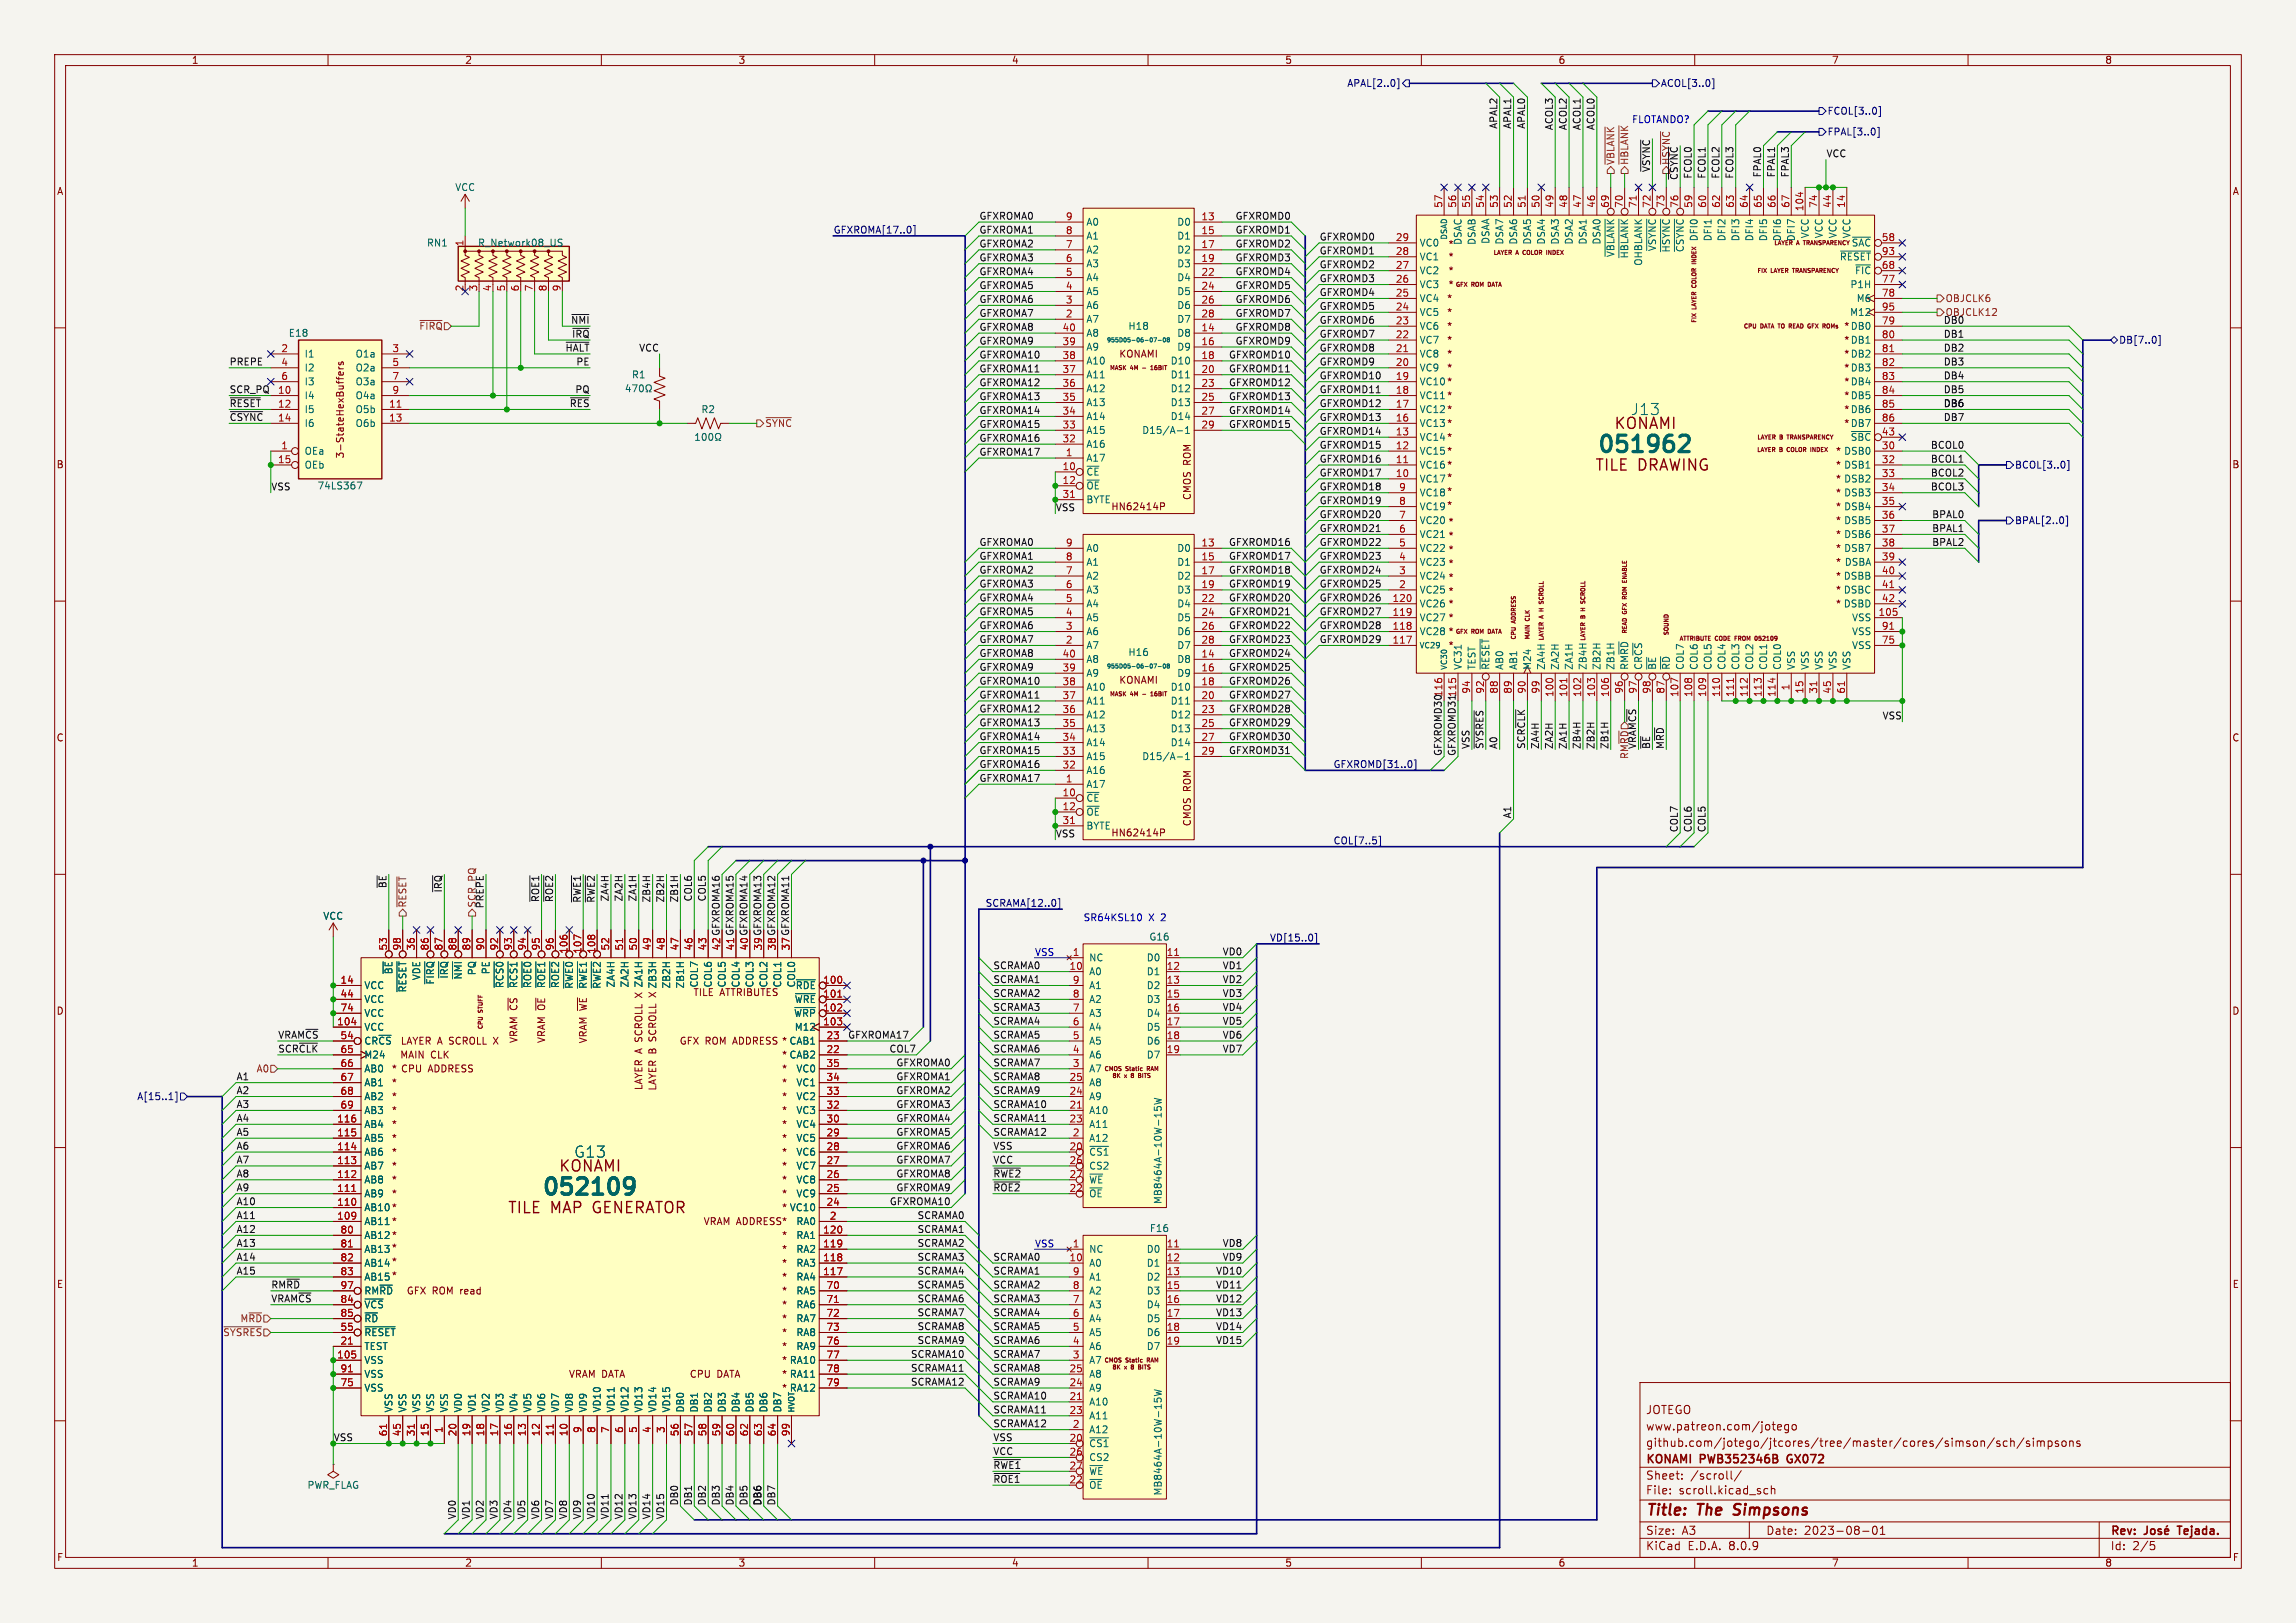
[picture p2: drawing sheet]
<svg xmlns="http://www.w3.org/2000/svg" width="420mm" height="297mm" viewBox="0 0 420 297" stroke-linecap="round" stroke-linejoin="round" font-family="sans-serif">
<defs><g id="words">
<g font-size="4.2" fill="#006464">
<text x="291.8" y="83.7">051962</text>
<text x="98.8" y="219.6">052109</text>
</g>
<g font-size="2.8" fill="#006464">
<text x="298.3" y="76.2">J13</text>
<text x="295.2" y="78.9">KONAMI</text>
<text x="102.1" y="214.8">KONAMI</text>
<text x="105" y="212.1">G13</text>
</g>
<g font-size="2.8" fill="#840000">
<text x="291.7" y="86.5">TILE DRAWING</text>
<text x="92.8" y="222.4">TILE MAP GENERATOR</text>
<text x="301" y="277.9">Title:</text>
<text x="310.6" y="277.9">The</text>
<text x="318" y="277.9">Simpsons</text>
</g>
<g font-size="2.1" fill="#840000">
<text x="301" y="262">www.patreon.com/jotego</text>
<text x="301" y="259">JOTEGO</text>
<text x="301" y="268.2">KONAMI</text>
<text x="301" y="265">github.com/jotego/jtcores/tree/master/cores/simson/sch/simpsons</text>
<text x="311.1" y="268.2">PWB352346B</text>
<text x="327.6" y="268.2">GX072</text>
<text x="301" y="273.7">File:</text>
<text x="301" y="271">Sheet:</text>
<text x="307.1" y="273.7">scroll.kicad_sch</text>
<text x="309.2" y="271">/scroll/</text>
<text x="301" y="281.1">Size:</text>
<text x="307.6" y="281.1">A3</text>
<text x="323" y="281.1">Date:</text>
<text x="330" y="281.1">2023-08-01</text>
<text x="386" y="281.3">Rev:</text>
<text x="399.1" y="281.3">Tejada.</text>
<text x="301" y="283.9">KiCad</text>
<text x="308.7" y="283.9">E.D.A.</text>
<text x="316.3" y="283.9">8.0.9</text>
<text x="386" y="283.9">Id:</text>
<text x="390.1" y="283.9">2/5</text>
</g>
<g font-size="1.8" fill="#840000">
<text x="35" y="11.9">1</text>
<text x="85" y="11.9">2</text>
<text x="135" y="11.9">3</text>
<text x="185" y="11.9">4</text>
<text x="235" y="11.9">5</text>
<text x="285" y="11.9">6</text>
<text x="335" y="11.9">7</text>
<text x="385" y="11.9">8</text>
<text x="10.3" y="35.9">A</text>
<text x="408.3" y="35.9">A</text>
<text x="264.8" y="47.9">*</text>
<text x="264.8" y="52.9">*</text>
<text x="264.8" y="50.4">*</text>
<text x="264.6" y="58">*</text>
<text x="264.6" y="55.5">*</text>
<text x="204.6" y="65.6">KONAMI</text>
<text x="264.6" y="65.6">*</text>
<text x="264.6" y="63.1">*</text>
<text x="264.6" y="60.6">*</text>
<text x="264.6" y="68.2">*</text>
<text x="63.1" y="84" transform="rotate(-90 63.1 84)">3-StateHexBuffers</text>
<text x="10.3" y="85.9">B</text>
<text x="408.2" y="85.9">B</text>
<text x="203.2" y="93.6">HN62414P</text>
<text x="218" y="91.6" transform="rotate(-90 218 91.6)">CMOS ROM</text>
<text x="264.8" y="119">*</text>
<text x="204.6" y="125.3">KONAMI</text>
<text x="10.3" y="135.9">C</text>
<text x="408.2" y="135.9">C</text>
<text x="203.2" y="153.3">HN62414P</text>
<text x="218" y="151.3" transform="rotate(-90 218 151.3)">CMOS ROM</text>
<text x="10.3" y="185.9">D</text>
<text x="126.7" y="182.5">TILE ATTRIBUTES</text>
<text x="408.2" y="185.9">D</text>
<text x="66.5" y="191.4">CR~{CS}LAYER A SCROLL</text>
<text x="90.6" y="191.4">X</text>
<text x="94.9" y="191" transform="rotate(-90 94.9 191)">VRAM ~{CS}~{RCS1}</text>
<text x="99.9" y="191" transform="rotate(-90 99.9 191)">VRAM ~{OE}</text>
<text x="107.6" y="191" transform="rotate(-90 107.6 191)">VRAM ~{WE}</text>
<text x="120.3" y="190.4" transform="rotate(-90 120.3 190.4)">SCROLL</text>
<text x="124.2" y="191.4">GFX ROM ADDRESS* CAB1</text>
<text x="71.5" y="196.5">* CPU</text>
<text x="73.1" y="193.9">MAIN</text>
<text x="78.3" y="196.5">ADDRESS</text>
<text x="78.8" y="193.9">CLK</text>
<text x="142.9" y="196.5">*</text>
<text x="142.9" y="193.9">* CAB2</text>
<text x="71.5" y="201.5">*</text>
<text x="71.5" y="199">*</text>
<text x="117.7" y="199.6" transform="rotate(-90 117.7 199.6)">LAYER A SCROLL</text>
<text x="120.3" y="199.7" transform="rotate(-90 120.3 199.7)">LAYER B</text>
<text x="142.9" y="201.5">*</text>
<text x="142.9" y="199">*</text>
<text x="71.5" y="209.2">*</text>
<text x="71.5" y="206.6">*</text>
<text x="71.5" y="204.1">*</text>
<text x="142.9" y="209.2">*</text>
<text x="142.9" y="206.6">*</text>
<text x="142.9" y="204.1">*</text>
<text x="71.5" y="214.2">*</text>
<text x="71.5" y="211.7">*</text>
<text x="142.9" y="214.2">*</text>
<text x="142.9" y="211.7">*</text>
<text x="66.5" y="221.8">AB10 *</text>
<text x="71.5" y="219.3">*</text>
<text x="71.5" y="216.8">*</text>
<text x="142.9" y="221.9">* VC10</text>
<text x="142.9" y="219.3">*</text>
<text x="142.9" y="216.8">*</text>
<text x="66.5" y="226.9">AB12 *</text>
<text x="128.6" y="224.4">VRAM ADDRESS*</text>
<text x="142.9" y="226.9">*</text>
<text x="66.5" y="229.5">AB13 *</text>
<text x="66.5" y="232">AB14 *</text>
<text x="142.9" y="232">*</text>
<text x="142.9" y="229.5">*</text>
<text x="10.3" y="235.9">E</text>
<text x="66.5" y="237.1">RM~{RD}GFX ROM read</text>
<text x="142.9" y="239.6">*</text>
<text x="142.9" y="237.1">*</text>
<text x="142.9" y="234.6">*</text>
<text x="408.3" y="235.9">E</text>
<text x="142.9" y="244.7">*</text>
<text x="142.9" y="242.2">*</text>
<text x="142.9" y="249.8">* RA10</text>
<text x="142.9" y="247.3">*</text>
<text x="104" y="252.3">VRAM DATA</text>
<text x="126.1" y="252.3">CPU</text>
<text x="131.1" y="252.3">DATA</text>
<text x="142.9" y="254.9">* RA12</text>
<text x="142.9" y="252.3">* RA11</text>
<text x="10.3" y="285.9">F</text>
<text x="35" y="286.9">1</text>
<text x="85" y="286.9">2</text>
<text x="135" y="286.9">3</text>
<text x="185" y="286.9">4</text>
<text x="235" y="286.9">5</text>
<text x="285" y="286.9">6</text>
<text x="335" y="286.9">7</text>
<text x="385" y="286.9">8</text>
<text x="408.3" y="285.9">F</text>
</g>
<g font-size="1.8" fill="#000084">
<text x="246.3" y="16.1">APAL[2..0]</text>
<text x="303.7" y="16.1">ACOL[3..0]</text>
<text x="334.2" y="21.2">FCOL[3..0]</text>
<text x="334.2" y="25">FPAL[3..0]</text>
<text x="152.4" y="42.8">GFXROMA[17..0]</text>
<text x="387.5" y="63.1">DB[7..0]</text>
<text x="368.5" y="86">BCOL[3..0]</text>
<text x="368.5" y="96.1">BPAL[2..0]</text>
<text x="243.8" y="140.6">GFXROMD[31..0]</text>
<text x="243.8" y="154.6">COL[7..5]</text>
<text x="180.2" y="166">SCRAMA[12..0]</text>
<text x="232.2" y="172.4">VD[15..0]</text>
<text x="25" y="201.5">A[15..1]</text>
</g>
<g font-size="1.8" fill="#0f0f0f">
<text x="274" y="23.7" transform="rotate(-90 274 23.7)">APAL2</text>
<text x="276.5" y="23.7" transform="rotate(-90 276.5 23.7)">APAL1</text>
<text x="279.1" y="23.7" transform="rotate(-90 279.1 23.7)">APAL0</text>
<text x="284.1" y="23.9" transform="rotate(-90 284.1 23.9)">ACOL3</text>
<text x="286.7" y="23.9" transform="rotate(-90 286.7 23.9)">ACOL2</text>
<text x="289.2" y="23.9" transform="rotate(-90 289.2 23.9)">ACOL1</text>
<text x="291.8" y="23.9" transform="rotate(-90 291.8 23.9)">ACOL0</text>
<text x="334" y="28.9">VCC</text>
<text x="301.9" y="31.6" transform="rotate(-90 301.9 31.6)">~{VSYNC}</text>
<text x="307" y="33" transform="rotate(-90 307 33)">~{CSYNC}</text>
<text x="309.5" y="32.8" transform="rotate(-90 309.5 32.8)">FCOL0</text>
<text x="312.1" y="32.8" transform="rotate(-90 312.1 32.8)">FCOL1</text>
<text x="314.6" y="32.8" transform="rotate(-90 314.6 32.8)">FCOL2</text>
<text x="317.2" y="32.8" transform="rotate(-90 317.2 32.8)">FCOL3</text>
<text x="322.2" y="32.6" transform="rotate(-90 322.2 32.6)">FPAL0</text>
<text x="324.8" y="32.6" transform="rotate(-90 324.8 32.6)">FPAL1</text>
<text x="327.3" y="32.6" transform="rotate(-90 327.3 32.6)">FPAL3</text>
<text x="179.1" y="40.3">GFXROMA0</text>
<text x="225.9" y="40.3">GFXROMD0</text>
<text x="179.1" y="47.9">GFXROMA3</text>
<text x="179.1" y="45.4">GFXROMA2</text>
<text x="179.1" y="42.8">GFXROMA1</text>
<text x="225.9" y="47.9">GFXROMD3</text>
<text x="225.9" y="42.8">GFXROMD1</text>
<text x="225.9" y="45.4">GFXROMD2</text>
<text x="241.3" y="46.6">GFXROMD1</text>
<text x="241.3" y="44.1">GFXROMD0</text>
<text x="179.1" y="53">GFXROMA5</text>
<text x="179.1" y="50.5">GFXROMA4</text>
<text x="225.9" y="50.5">GFXROMD4</text>
<text x="225.9" y="53">GFXROMD5</text>
<text x="241.3" y="49.2">GFXROMD2</text>
<text x="241.3" y="51.7">GFXROMD3</text>
<text x="104.4" y="59.3">~{NMI}</text>
<text x="179.1" y="58.1">GFXROMA7</text>
<text x="179.1" y="55.5">GFXROMA6</text>
<text x="225.9" y="58.1">GFXROMD7</text>
<text x="225.9" y="55.5">GFXROMD6</text>
<text x="241.3" y="54.3">GFXROMD4</text>
<text x="241.3" y="59.3">GFXROMD6</text>
<text x="241.3" y="56.8">GFXROMD5</text>
<text x="355.5" y="59.3">DB0</text>
<text x="103.3" y="64.4">~{HALT}</text>
<text x="104.5" y="61.9">~{IRQ}</text>
<text x="116.8" y="64.4">VCC</text>
<text x="179.1" y="60.6">GFXROMA8</text>
<text x="179.1" y="63.2">GFXROMA9</text>
<text x="179.1" y="65.7">GFXROMA10</text>
<text x="224.7" y="65.7">GFXROMD10</text>
<text x="225.9" y="63.2">GFXROMD9</text>
<text x="225.9" y="60.6">GFXROMD8</text>
<text x="241.3" y="61.9">GFXROMD7</text>
<text x="241.3" y="64.4">GFXROMD8</text>
<text x="355.5" y="64.4">DB2</text>
<text x="355.5" y="61.9">DB1</text>
<text x="41.9" y="67">PREPE</text>
<text x="105.3" y="67">PE</text>
<text x="179.1" y="70.8">GFXROMA12</text>
<text x="179.1" y="68.2">GFXROMA11</text>
<text x="224.7" y="70.8">GFXROMD12</text>
<text x="224.7" y="68.2">GFXROMD11</text>
<text x="241.3" y="67">GFXROMD9</text>
<text x="241.3" y="69.5">GFXROMD10</text>
<text x="355.5" y="69.5">DB4</text>
<text x="355.5" y="67">DB3</text>
<text x="41.9" y="72">SCR_PQ</text>
<text x="41.9" y="74.6">~{RESET} 12</text>
<text x="41.9" y="77.1">~{CSYNC} 14</text>
<text x="104.1" y="74.6">~{RES}</text>
<text x="105.1" y="72">PQ</text>
<text x="179.1" y="73.3">GFXROMA13</text>
<text x="179.1" y="75.9">GFXROMA14</text>
<text x="224.7" y="73.3">GFXROMD13</text>
<text x="224.7" y="75.9">GFXROMD14</text>
<text x="241.3" y="74.6">GFXROMD12</text>
<text x="241.3" y="72">GFXROMD11</text>
<text x="241.3" y="77.1">GFXROMD13</text>
<text x="355.5" y="74.6">DB6</text>
<text x="355.5" y="77.1">DB7</text>
<text x="355.5" y="72">DB5</text>
<text x="179.1" y="78.4">GFXROMA15</text>
<text x="179.1" y="80.9">GFXROMA16</text>
<text x="179.1" y="83.5">GFXROMA17</text>
<text x="224.7" y="78.4">GFXROMD15</text>
<text x="241.3" y="82.2">GFXROMD15</text>
<text x="241.3" y="79.7">GFXROMD14</text>
<text x="353.1" y="82.2">BCOL0</text>
<text x="49.5" y="89.8">VSS</text>
<text x="241.3" y="84.7">GFXROMD16</text>
<text x="241.3" y="89.8">GFXROMD18</text>
<text x="241.3" y="87.3">GFXROMD17</text>
<text x="353.1" y="87.3">BCOL2</text>
<text x="353.1" y="84.7">BCOL1</text>
<text x="353.1" y="89.8">BCOL3</text>
<text x="193" y="93.6">VSS</text>
<text x="241.3" y="94.9">GFXROMD20</text>
<text x="241.3" y="92.4">GFXROMD19</text>
<text x="353.3" y="94.9">BPAL0</text>
<text x="179.1" y="100">GFXROMA0</text>
<text x="224.7" y="100">GFXROMD16</text>
<text x="241.3" y="100">GFXROMD22</text>
<text x="241.3" y="97.4">GFXROMD21</text>
<text x="353.3" y="100">BPAL2</text>
<text x="353.3" y="97.4">BPAL1</text>
<text x="179.1" y="102.5">GFXROMA1</text>
<text x="179.1" y="105.1">GFXROMA2</text>
<text x="179.1" y="107.6">GFXROMA3</text>
<text x="224.7" y="102.5">GFXROMD17</text>
<text x="224.7" y="107.6">GFXROMD19</text>
<text x="224.7" y="105.1">GFXROMD18</text>
<text x="241.3" y="105.1">GFXROMD24</text>
<text x="241.3" y="107.6">GFXROMD25</text>
<text x="241.3" y="102.5">GFXROMD23</text>
<text x="179.1" y="110.1">GFXROMA4</text>
<text x="179.1" y="112.7">GFXROMA5</text>
<text x="224.7" y="110.1">GFXROMD20</text>
<text x="224.7" y="112.7">GFXROMD21</text>
<text x="241.3" y="112.7">GFXROMD27</text>
<text x="241.3" y="110.1">GFXROMD26</text>
<text x="179.1" y="115.2">GFXROMA6</text>
<text x="179.1" y="117.8">GFXROMA7</text>
<text x="224.7" y="115.2">GFXROMD22</text>
<text x="224.7" y="117.8">GFXROMD23</text>
<text x="241.3" y="117.8">GFXROMD29</text>
<text x="241.3" y="115.2">GFXROMD28</text>
<text x="179.1" y="122.8">GFXROMA9</text>
<text x="179.1" y="125.4">GFXROMA10</text>
<text x="179.1" y="120.3">GFXROMA8</text>
<text x="224.7" y="120.3">GFXROMD24</text>
<text x="224.7" y="122.8">GFXROMD25</text>
<text x="224.7" y="125.4">GFXROMD26</text>
<text x="179.1" y="127.9">GFXROMA11</text>
<text x="179.1" y="130.5">GFXROMA12</text>
<text x="224.7" y="130.5">GFXROMD28</text>
<text x="224.7" y="127.9">GFXROMD27</text>
<text x="344.3" y="131.7">VSS</text>
<text x="179.1" y="133">GFXROMA13</text>
<text x="179.1" y="135.5">GFXROMA14</text>
<text x="224.7" y="133">GFXROMD29</text>
<text x="224.7" y="135.5">GFXROMD30</text>
<text x="268.9" y="137.2" transform="rotate(-90 268.9 137.2)">VSS</text>
<text x="271.4" y="137.2" transform="rotate(-90 271.4 137.2)">~{SYSRES} 92</text>
<text x="274" y="137.2" transform="rotate(-90 274 137.2)">A0</text>
<text x="279.1" y="137.2" transform="rotate(-90 279.1 137.2)">SCR~{CLK} 90</text>
<text x="281.6" y="137.2" transform="rotate(-90 281.6 137.2)">ZA4H</text>
<text x="284.1" y="137.2" transform="rotate(-90 284.1 137.2)">ZA2H</text>
<text x="286.7" y="137.2" transform="rotate(-90 286.7 137.2)">ZA1H</text>
<text x="289.2" y="137.2" transform="rotate(-90 289.2 137.2)">ZB4H</text>
<text x="291.8" y="137.2" transform="rotate(-90 291.8 137.2)">ZB2H</text>
<text x="294.3" y="137.2" transform="rotate(-90 294.3 137.2)">ZB1H</text>
<text x="299.4" y="137.2" transform="rotate(-90 299.4 137.2)">VRAM~{CS} 97</text>
<text x="301.9" y="137.2" transform="rotate(-90 301.9 137.2)">~{BE}</text>
<text x="304.5" y="137.2" transform="rotate(-90 304.5 137.2)">M~{RD}</text>
<text x="179.1" y="143.2">GFXROMA17</text>
<text x="179.1" y="138.1">GFXROMA15</text>
<text x="179.1" y="140.6">GFXROMA16</text>
<text x="224.7" y="138.1">GFXROMD31</text>
<text x="263.8" y="138.4" transform="rotate(-90 263.8 138.4)">GFXROMD30116</text>
<text x="266.4" y="138.4" transform="rotate(-90 266.4 138.4)">GFXROMD31115</text>
<text x="298" y="139" transform="rotate(-90 298 139)">RM~{RD}</text>
<text x="276.5" y="149.9" transform="rotate(-90 276.5 149.9)">A1</text>
<text x="193" y="153.3">VSS</text>
<text x="307" y="152.4" transform="rotate(-90 307 152.4)">COL7</text>
<text x="309.5" y="152.4" transform="rotate(-90 309.5 152.4)">COL6</text>
<text x="312.1" y="152.4" transform="rotate(-90 312.1 152.4)">COL5</text>
<text x="70.8" y="162.6" transform="rotate(-90 70.8 162.6)">~{BE}</text>
<text x="80.9" y="163.4" transform="rotate(-90 80.9 163.4)">~{IRQ}</text>
<text x="88.6" y="166.3" transform="rotate(-90 88.6 166.3)">PREPE</text>
<text x="98.7" y="165.2" transform="rotate(-90 98.7 165.2)">~{ROE1}</text>
<text x="101.3" y="165.2" transform="rotate(-90 101.3 165.2)">~{ROE2}</text>
<text x="106.3" y="165.3" transform="rotate(-90 106.3 165.3)">~{RWE1}</text>
<text x="108.9" y="165.3" transform="rotate(-90 108.9 165.3)">~{RWE2}</text>
<text x="111.4" y="165.1" transform="rotate(-90 111.4 165.1)">ZA4H</text>
<text x="114" y="165.1" transform="rotate(-90 114 165.1)">ZA2H</text>
<text x="116.5" y="165.1" transform="rotate(-90 116.5 165.1)">ZA1H</text>
<text x="119" y="165.2" transform="rotate(-90 119 165.2)">ZB4H</text>
<text x="121.6" y="165.2" transform="rotate(-90 121.6 165.2)">ZB2H</text>
<text x="124.1" y="165.2" transform="rotate(-90 124.1 165.2)">ZB1H</text>
<text x="126.7" y="165.1" transform="rotate(-90 126.7 165.1)">COL6</text>
<text x="129.2" y="165.1" transform="rotate(-90 129.2 165.1)">COL5</text>
<text x="131.8" y="174" transform="rotate(-90 131.8 174)">42 GFXROMA16</text>
<text x="136.9" y="174" transform="rotate(-90 136.9 174)">40 GFXROMA14</text>
<text x="139.4" y="174" transform="rotate(-90 139.4 174)">39 GFXROMA13</text>
<text x="142" y="174" transform="rotate(-90 142 174)">38 GFXROMA12</text>
<text x="144.5" y="174" transform="rotate(-90 144.5 174)">37 GFXROMA11</text>
<text x="181.6" y="177.5">SCRAMA0</text>
<text x="181.6" y="180">SCRAMA1</text>
<text x="223.6" y="174.9">VD0</text>
<text x="223.6" y="180">VD2</text>
<text x="223.6" y="177.5">VD1</text>
<text x="181.6" y="185.1">SCRAMA3</text>
<text x="181.6" y="182.5">SCRAMA2</text>
<text x="223.6" y="185.1">VD4</text>
<text x="223.6" y="182.5">VD3</text>
<text x="50.8" y="190.2">VRAM~{CS}</text>
<text x="155" y="190.2">GFXROMA17</text>
<text x="181.6" y="187.6">SCRAMA4</text>
<text x="181.6" y="190.2">SCRAMA5</text>
<text x="223.6" y="190.2">VD6</text>
<text x="223.6" y="187.6">VD5</text>
<text x="43.2" y="197.8">A1</text>
<text x="50.8" y="192.7">SCR~{CLK}</text>
<text x="162.6" y="192.7">COL7</text>
<text x="163.9" y="195.2">GFXROMA0</text>
<text x="163.9" y="197.8">GFXROMA1</text>
<text x="181.6" y="195.2">SCRAMA7</text>
<text x="181.6" y="197.8">SCRAMA8</text>
<text x="181.6" y="192.7">SCRAMA6</text>
<text x="223.6" y="192.7">VD7</text>
<text x="43.2" y="202.9">A3</text>
<text x="43.2" y="200.3">A2</text>
<text x="163.9" y="202.9">GFXROMA3</text>
<text x="163.9" y="200.3">GFXROMA2</text>
<text x="181.6" y="202.9">SCRAMA10</text>
<text x="181.6" y="200.3">SCRAMA9</text>
<text x="43.2" y="207.9">A5</text>
<text x="43.2" y="205.4">A4</text>
<text x="163.9" y="205.4">GFXROMA4</text>
<text x="163.9" y="207.9">GFXROMA5</text>
<text x="181.6" y="207.9">SCRAMA12</text>
<text x="181.6" y="205.4">SCRAMA11</text>
<text x="43.2" y="215.6">A8</text>
<text x="43.2" y="213">A7</text>
<text x="43.2" y="210.5">A6</text>
<text x="163.9" y="213">GFXROMA7</text>
<text x="163.9" y="210.5">GFXROMA6</text>
<text x="163.9" y="215.6">GFXROMA8</text>
<text x="181.6" y="210.5">VSS</text>
<text x="181.6" y="213">VCC</text>
<text x="181.6" y="215.6">~{RWE2}</text>
<text x="43.2" y="220.6">A10</text>
<text x="43.2" y="218.1">A9</text>
<text x="162.7" y="220.6">GFXROMA10</text>
<text x="163.9" y="218.1">GFXROMA9</text>
<text x="181.6" y="218.1">~{ROE2}</text>
<text x="43.2" y="223.2">A11</text>
<text x="43.2" y="225.7">A12</text>
<text x="167.7" y="225.7">SCRAMA1</text>
<text x="167.7" y="223.2">SCRAMA0</text>
<text x="43.2" y="233.3">A15</text>
<text x="43.2" y="230.8">A14</text>
<text x="43.2" y="228.3">A13</text>
<text x="167.7" y="233.3">SCRAMA4</text>
<text x="167.7" y="228.3">SCRAMA2</text>
<text x="167.7" y="230.8">SCRAMA3</text>
<text x="181.6" y="230.8">SCRAMA0</text>
<text x="181.6" y="233.3">SCRAMA1</text>
<text x="222.3" y="233.3">VD10</text>
<text x="223.6" y="230.8">VD9</text>
<text x="223.6" y="228.3">VD8</text>
<text x="49.5" y="238.4">VRAM~{CS}</text>
<text x="49.5" y="235.9">RM~{RD}</text>
<text x="167.7" y="235.9">SCRAMA5</text>
<text x="167.7" y="238.4">SCRAMA6</text>
<text x="181.6" y="238.4">SCRAMA3</text>
<text x="181.6" y="235.9">SCRAMA2</text>
<text x="222.3" y="238.4">VD12</text>
<text x="222.3" y="235.9">VD11</text>
<text x="167.7" y="243.5">SCRAMA8</text>
<text x="167.7" y="241">SCRAMA7</text>
<text x="181.6" y="243.5">SCRAMA5</text>
<text x="181.6" y="241">SCRAMA4</text>
<text x="222.3" y="243.5">VD14</text>
<text x="222.3" y="241">VD13</text>
<text x="166.5" y="248.6">SCRAMA10</text>
<text x="166.5" y="251.1">SCRAMA11</text>
<text x="167.7" y="246">SCRAMA9</text>
<text x="181.6" y="248.6">SCRAMA7</text>
<text x="181.6" y="251.1">SCRAMA8</text>
<text x="181.6" y="246">SCRAMA6</text>
<text x="222.3" y="246">VD15</text>
<text x="166.5" y="253.7">SCRAMA12</text>
<text x="181.6" y="253.7">SCRAMA9</text>
<text x="181.6" y="256.2">SCRAMA10</text>
<text x="61" y="263.8">VSS</text>
<text x="181.6" y="261.3">SCRAMA12</text>
<text x="181.6" y="258.7">SCRAMA11</text>
<text x="181.6" y="263.8">VSS</text>
<text x="181.6" y="268.9">~{RWE1}</text>
<text x="181.6" y="266.4">VCC</text>
<text x="124.1" y="275.6" transform="rotate(-90 124.1 275.6)">DB0</text>
<text x="126.7" y="275.6" transform="rotate(-90 126.7 275.6)">DB1</text>
<text x="129.2" y="275.6" transform="rotate(-90 129.2 275.6)">DB2</text>
<text x="131.7" y="275.6" transform="rotate(-90 131.7 275.6)">DB3</text>
<text x="134.3" y="275.6" transform="rotate(-90 134.3 275.6)">DB4</text>
<text x="136.8" y="275.6" transform="rotate(-90 136.8 275.6)">DB5</text>
<text x="139.4" y="275.6" transform="rotate(-90 139.4 275.6)">DB6</text>
<text x="141.9" y="275.6" transform="rotate(-90 141.9 275.6)">DB7</text>
<text x="181.6" y="271.4">~{ROE1}</text>
<text x="83.5" y="278.1" transform="rotate(-90 83.5 278.1)">VD0</text>
<text x="86" y="278.1" transform="rotate(-90 86 278.1)">VD1</text>
<text x="88.6" y="278.1" transform="rotate(-90 88.6 278.1)">VD2</text>
<text x="91.1" y="278.1" transform="rotate(-90 91.1 278.1)">VD3</text>
<text x="93.6" y="278.1" transform="rotate(-90 93.6 278.1)">VD4</text>
<text x="96.2" y="278.1" transform="rotate(-90 96.2 278.1)">VD5</text>
<text x="98.7" y="278.1" transform="rotate(-90 98.7 278.1)">VD6</text>
<text x="101.3" y="278.1" transform="rotate(-90 101.3 278.1)">VD7</text>
<text x="103.8" y="278.1" transform="rotate(-90 103.8 278.1)">VD8</text>
<text x="106.3" y="278.1" transform="rotate(-90 106.3 278.1)">VD9</text>
<text x="108.9" y="278.1" transform="rotate(-90 108.9 278.1)">VD10</text>
<text x="111.4" y="278.1" transform="rotate(-90 111.4 278.1)">VD11</text>
<text x="114" y="278.1" transform="rotate(-90 114 278.1)">VD12</text>
<text x="116.5" y="278.1" transform="rotate(-90 116.5 278.1)">VD13</text>
<text x="119" y="278.1" transform="rotate(-90 119 278.1)">VD14</text>
<text x="121.6" y="278.1" transform="rotate(-90 121.6 278.1)">VD15</text>
</g>
<g font-size="1.8" fill="#0000c2">
<text x="298.4" y="22.6">FLOTANDO?</text>
<text x="305.7" y="30.3" transform="rotate(-90 305.7 30.3)">~{HSYNC}</text>
<text x="198.1" y="168.7">SR64KSL10</text>
<text x="210.1" y="168.7">X 2</text>
<text x="189.2" y="175">VSS</text>
<text x="189.2" y="228.3">VSS</text>
</g>
<g font-size="1.8" fill="#006464">
<text x="83.2" y="35.2">VCC</text>
<text x="198.6" y="41.5">A0</text>
<text x="215.2" y="41.5">D0</text>
<text x="78" y="45.3">RN1</text>
<text x="87.3" y="45.3">R_Network08_US</text>
<text x="198.6" y="46.6">A2</text>
<text x="198.6" y="44">A1</text>
<text x="215.2" y="44">D1</text>
<text x="215.2" y="46.6">D2</text>
<text x="259.6" y="47.9">VC1</text>
<text x="259.6" y="45.3">VC0</text>
<text x="264.8" y="45.6">*</text>
<text x="267.6" y="44.9" transform="rotate(-90 267.6 44.9)">DSAC</text>
<text x="270.1" y="44.9" transform="rotate(-90 270.1 44.9)">DSAB</text>
<text x="272.6" y="44.7" transform="rotate(-90 272.6 44.7)">DSAA</text>
<text x="275.2" y="44.9" transform="rotate(-90 275.2 44.9)">DSA7</text>
<text x="277.7" y="44.9" transform="rotate(-90 277.7 44.9)">DSA6</text>
<text x="280.3" y="44.9" transform="rotate(-90 280.3 44.9)">DSA5</text>
<text x="282.8" y="44.9" transform="rotate(-90 282.8 44.9)">DSA4</text>
<text x="285.3" y="44.9" transform="rotate(-90 285.3 44.9)">DSA3</text>
<text x="287.9" y="44.9" transform="rotate(-90 287.9 44.9)">DSA2</text>
<text x="290.4" y="44.9" transform="rotate(-90 290.4 44.9)">DSA1</text>
<text x="293" y="44.9" transform="rotate(-90 293 44.9)">DSA0</text>
<text x="295.5" y="47.2" transform="rotate(-90 295.5 47.2)">~{VBLANK}</text>
<text x="298" y="47.4" transform="rotate(-90 298 47.4)">~{HBLANK}</text>
<text x="303.1" y="46.1" transform="rotate(-90 303.1 46.1)">~{VSYNC}</text>
<text x="305.7" y="46.3" transform="rotate(-90 305.7 46.3)">~{HSYNC}</text>
<text x="308.2" y="46.2" transform="rotate(-90 308.2 46.2)">~{CSYNC}</text>
<text x="310.7" y="44.3" transform="rotate(-90 310.7 44.3)">DFI0</text>
<text x="313.3" y="44.3" transform="rotate(-90 313.3 44.3)">DFI1</text>
<text x="315.8" y="44.3" transform="rotate(-90 315.8 44.3)">DFI2</text>
<text x="318.4" y="44.3" transform="rotate(-90 318.4 44.3)">DFI3</text>
<text x="320.9" y="44.3" transform="rotate(-90 320.9 44.3)">DFI4</text>
<text x="323.4" y="44.3" transform="rotate(-90 323.4 44.3)">DFI5</text>
<text x="326" y="44.3" transform="rotate(-90 326 44.3)">DFI6</text>
<text x="328.5" y="44.3" transform="rotate(-90 328.5 44.3)">DFI7</text>
<text x="331.1" y="43.7" transform="rotate(-90 331.1 43.7)">VCC</text>
<text x="333.6" y="43.7" transform="rotate(-90 333.6 43.7)">VCC</text>
<text x="336.1" y="43.7" transform="rotate(-90 336.1 43.7)">VCC</text>
<text x="336.4" y="47.9">~{RESET}</text>
<text x="338.6" y="45.3">~{SAC}</text>
<text x="338.7" y="43.7" transform="rotate(-90 338.7 43.7)">VCC</text>
<text x="198.6" y="51.7">A4</text>
<text x="198.6" y="49.1">A3</text>
<text x="215.2" y="49.1">D3</text>
<text x="215.2" y="51.7">D4</text>
<text x="259.6" y="52.9">VC3</text>
<text x="259.6" y="50.4">VC2</text>
<text x="300.6" y="48.7" transform="rotate(-90 300.6 48.7)">OHBLANK</text>
<text x="338.4" y="52.9">P1H</text>
<text x="339.2" y="50.4">~{FIC}</text>
<text x="198.6" y="59.3">A7</text>
<text x="198.6" y="56.7">A6</text>
<text x="198.6" y="54.2">A5</text>
<text x="215.2" y="54.2">D5</text>
<text x="215.2" y="56.7">D6</text>
<text x="215.2" y="59.3">D7</text>
<text x="259.6" y="58">VC5</text>
<text x="259.6" y="55.5">VC4</text>
<text x="338.3" y="58">M12</text>
<text x="339.5" y="55.5">M6</text>
<text x="52.7" y="61.8">E18</text>
<text x="55.6" y="65.6">I1</text>
<text x="64.9" y="65.6">O1a</text>
<text x="198.6" y="64.4">A9</text>
<text x="198.6" y="61.8">A8</text>
<text x="206.3" y="60.6">H18</text>
<text x="215.2" y="61.8">D8</text>
<text x="215.2" y="64.4">D9</text>
<text x="259.6" y="65.6">VC8</text>
<text x="259.6" y="63.1">VC7</text>
<text x="259.6" y="60.6">VC6</text>
<text x="337.2" y="65.6">* DB2</text>
<text x="337.2" y="63.1">* DB1</text>
<text x="337.2" y="60.6">* DB0</text>
<text x="55.6" y="68.2">I2</text>
<text x="55.6" y="70.7">I3</text>
<text x="64.9" y="68.2">O2a</text>
<text x="64.9" y="70.7">O3a</text>
<text x="115.5" y="69.4">R1</text>
<text x="198.6" y="72">A12</text>
<text x="198.6" y="69.4">A11</text>
<text x="198.6" y="66.9">A10</text>
<text x="214" y="66.9">D10</text>
<text x="214" y="69.4">D11</text>
<text x="214" y="72">D12</text>
<text x="259.6" y="70.7">VC10 *</text>
<text x="259.6" y="68.2">VC9</text>
<text x="337.2" y="70.7">* DB4</text>
<text x="337.2" y="68.2">* DB3</text>
<text x="55.6" y="73.3">I4</text>
<text x="55.6" y="75.8">I5</text>
<text x="64.9" y="75.8">O5b</text>
<text x="64.9" y="73.3">O4a</text>
<text x="128.2" y="75.8">R2</text>
<text x="198.6" y="77.1">A14</text>
<text x="198.6" y="74.5">A13</text>
<text x="214" y="74.5">D13</text>
<text x="214" y="77.1">D14</text>
<text x="259.6" y="75.8">VC12 *</text>
<text x="259.6" y="73.3">VC11 *</text>
<text x="337.2" y="75.8">* DB6</text>
<text x="337.2" y="73.3">* DB5</text>
<text x="55.6" y="83.4">OEa</text>
<text x="55.6" y="78.3">I6</text>
<text x="64.9" y="78.3">O6b</text>
<text x="198.6" y="82.1">A16</text>
<text x="198.6" y="79.6">A15</text>
<text x="208.8" y="79.6">D15/A-1</text>
<text x="259.6" y="83.4">VC15 *</text>
<text x="259.6" y="80.9">VC14 *</text>
<text x="259.6" y="78.3">VC13 *</text>
<text x="335.7" y="83.4">* DSB0</text>
<text x="337.2" y="78.3">* DB7</text>
<text x="338.4" y="80.9">~{SBC}</text>
<text x="55.6" y="86">OEb</text>
<text x="58" y="89.8">74LS367</text>
<text x="198.6" y="84.7">A17</text>
<text x="198.6" y="87.2">~{CE}</text>
<text x="198.6" y="89.8">~{OE}</text>
<text x="259.6" y="88.5">VC17 *</text>
<text x="259.6" y="86">VC16 *</text>
<text x="335.7" y="88.5">* DSB2</text>
<text x="335.7" y="86">* DSB1</text>
<text x="198.6" y="92.3">BYTE</text>
<text x="259.6" y="93.6">VC19 *</text>
<text x="259.6" y="91">VC18 *</text>
<text x="335.7" y="93.6">* DSB4</text>
<text x="335.7" y="91">* DSB3</text>
<text x="198.6" y="101.2">A0</text>
<text x="215.2" y="101.2">D0</text>
<text x="259.6" y="101.2">VC22 *</text>
<text x="259.6" y="98.7">VC21 *</text>
<text x="259.6" y="96.1">VC20 *</text>
<text x="335.7" y="101.2">* DSB7</text>
<text x="335.7" y="98.7">* DSB6</text>
<text x="335.7" y="96.1">* DSB5</text>
<text x="198.6" y="106.3">A2</text>
<text x="198.6" y="103.7">A1</text>
<text x="215.2" y="103.7">D1</text>
<text x="215.2" y="106.3">D2</text>
<text x="259.6" y="106.3">VC24 *</text>
<text x="259.6" y="103.7">VC23 *</text>
<text x="335.7" y="106.3">* DSBB</text>
<text x="335.7" y="103.7">* DSBA</text>
<text x="198.6" y="113.9">A5</text>
<text x="198.6" y="111.4">A4</text>
<text x="198.6" y="108.8">A3</text>
<text x="215.2" y="108.8">D3</text>
<text x="215.2" y="111.4">D4</text>
<text x="215.2" y="113.9">D5</text>
<text x="259.6" y="113.9">VC27 *</text>
<text x="259.6" y="111.4">VC26 *</text>
<text x="259.6" y="108.8">VC25 *</text>
<text x="335.7" y="111.4">* DSBD</text>
<text x="335.7" y="108.8">* DSBC</text>
<text x="338.7" y="113.9">VSS</text>
<text x="198.6" y="119">A7</text>
<text x="198.6" y="116.4">A6</text>
<text x="215.2" y="116.4">D6</text>
<text x="215.2" y="119">D7</text>
<text x="259.6" y="116.4">VC28 *</text>
<text x="338.7" y="119">VSS</text>
<text x="338.7" y="116.4">VSS</text>
<text x="198.6" y="124.1">A9</text>
<text x="198.6" y="121.5">A8</text>
<text x="206.3" y="120.2">H16</text>
<text x="215.2" y="121.5">D8</text>
<text x="215.2" y="124.1">D9</text>
<text x="267.6" y="122.7" transform="rotate(-90 267.6 122.7)">VC31</text>
<text x="270.1" y="122.7" transform="rotate(-90 270.1 122.7)">TEST</text>
<text x="272.6" y="122.7" transform="rotate(-90 272.6 122.7)">~{RESET}</text>
<text x="275.2" y="122.7" transform="rotate(-90 275.2 122.7)">AB0</text>
<text x="277.7" y="122.7" transform="rotate(-90 277.7 122.7)">AB1</text>
<text x="280.3" y="122.7" transform="rotate(-90 280.3 122.7)">M24</text>
<text x="282.8" y="122.7" transform="rotate(-90 282.8 122.7)">ZA4H</text>
<text x="285.3" y="122.7" transform="rotate(-90 285.3 122.7)">ZA2H</text>
<text x="287.9" y="122.7" transform="rotate(-90 287.9 122.7)">ZA1H</text>
<text x="290.4" y="122.7" transform="rotate(-90 290.4 122.7)">ZB4H</text>
<text x="293" y="122.7" transform="rotate(-90 293 122.7)">ZB2H</text>
<text x="295.5" y="122.7" transform="rotate(-90 295.5 122.7)">ZB1H</text>
<text x="298" y="122.7" transform="rotate(-90 298 122.7)">RM~{RD}</text>
<text x="300.6" y="122.7" transform="rotate(-90 300.6 122.7)">CR~{CS}</text>
<text x="303.1" y="122.7" transform="rotate(-90 303.1 122.7)">~{BE}</text>
<text x="305.7" y="122.7" transform="rotate(-90 305.7 122.7)">~{RD}</text>
<text x="308.2" y="122.7" transform="rotate(-90 308.2 122.7)">COL7</text>
<text x="310.7" y="122.7" transform="rotate(-90 310.7 122.7)">COL6</text>
<text x="313.3" y="122.7" transform="rotate(-90 313.3 122.7)">COL5</text>
<text x="315.8" y="122.7" transform="rotate(-90 315.8 122.7)">COL4</text>
<text x="318.4" y="122.7" transform="rotate(-90 318.4 122.7)">COL3</text>
<text x="320.9" y="122.7" transform="rotate(-90 320.9 122.7)">COL2</text>
<text x="323.4" y="122.7" transform="rotate(-90 323.4 122.7)">COL1</text>
<text x="326" y="122.7" transform="rotate(-90 326 122.7)">COL0</text>
<text x="328.5" y="122.7" transform="rotate(-90 328.5 122.7)">VSS</text>
<text x="331.1" y="122.7" transform="rotate(-90 331.1 122.7)">VSS</text>
<text x="333.6" y="122.7" transform="rotate(-90 333.6 122.7)">VSS</text>
<text x="336.1" y="122.7" transform="rotate(-90 336.1 122.7)">VSS</text>
<text x="338.7" y="122.7" transform="rotate(-90 338.7 122.7)">VSS</text>
<text x="198.6" y="131.7">A12</text>
<text x="198.6" y="129.1">A11</text>
<text x="198.6" y="126.6">A10</text>
<text x="214" y="126.6">D10</text>
<text x="214" y="129.1">D11</text>
<text x="214" y="131.7">D12</text>
<text x="198.6" y="136.8">A14</text>
<text x="198.6" y="134.2">A13</text>
<text x="214" y="134.2">D13</text>
<text x="214" y="136.8">D14</text>
<text x="198.6" y="141.8">A16</text>
<text x="198.6" y="139.3">A15</text>
<text x="208.8" y="139.3">D15/A-1</text>
<text x="198.6" y="144.4">A17</text>
<text x="198.6" y="146.9">~{CE}</text>
<text x="198.6" y="149.5">~{OE}</text>
<text x="198.6" y="152">BYTE</text>
<text x="59" y="168.5">VCC</text>
<text x="210.1" y="172.3">G16</text>
<text x="72" y="178.4" transform="rotate(-90 72 178.4)">~{BE}</text>
<text x="77.1" y="179.5" transform="rotate(-90 77.1 179.5)">VDE</text>
<text x="82.1" y="179.2" transform="rotate(-90 82.1 179.2)">~{IRQ}</text>
<text x="84.7" y="179.4" transform="rotate(-90 84.7 179.4)">~{NMI}</text>
<text x="87.2" y="178.6" transform="rotate(-90 87.2 178.6)">PQ</text>
<text x="89.8" y="178.4" transform="rotate(-90 89.8 178.4)">PE</text>
<text x="199.1" y="176.1">NC</text>
<text x="199.1" y="178.7">A0</text>
<text x="209.7" y="176.1">D0</text>
<text x="209.7" y="178.7">D1</text>
<text x="66.5" y="181.2">VCC</text>
<text x="66.5" y="183.7">VCC</text>
<text x="74.5" y="181.7" transform="rotate(-90 74.5 181.7)">~{RESET}</text>
<text x="79.6" y="180.3" transform="rotate(-90 79.6 180.3)">~{FIRQ}</text>
<text x="92.3" y="180.9" transform="rotate(-90 92.3 180.9)">~{RCS0}</text>
<text x="94.8" y="180.9" transform="rotate(-90 94.8 180.9)">~{RCS1}</text>
<text x="97.4" y="180.9" transform="rotate(-90 97.4 180.9)">~{ROE0}</text>
<text x="99.9" y="180.9" transform="rotate(-90 99.9 180.9)">~{ROE1}</text>
<text x="102.5" y="180.9" transform="rotate(-90 102.5 180.9)">~{ROE2}</text>
<text x="105" y="181.1" transform="rotate(-90 105 181.1)">~{RWE0}</text>
<text x="107.5" y="181.1" transform="rotate(-90 107.5 181.1)">~{RWE1}</text>
<text x="110.1" y="181.1" transform="rotate(-90 110.1 181.1)">~{RWE2}</text>
<text x="112.6" y="180.8" transform="rotate(-90 112.6 180.8)">ZA4H</text>
<text x="115.2" y="180.8" transform="rotate(-90 115.2 180.8)">ZA2H</text>
<text x="117.7" y="180.8" transform="rotate(-90 117.7 180.8)">ZA1H</text>
<text x="120.2" y="181" transform="rotate(-90 120.2 181)">ZB3H</text>
<text x="122.8" y="181" transform="rotate(-90 122.8 181)">ZB2H</text>
<text x="125.3" y="181" transform="rotate(-90 125.3 181)">ZB1H</text>
<text x="127.9" y="180.8" transform="rotate(-90 127.9 180.8)">COL7</text>
<text x="130.4" y="180.8" transform="rotate(-90 130.4 180.8)">COL6</text>
<text x="132.9" y="180.8" transform="rotate(-90 132.9 180.8)">COL5</text>
<text x="135.5" y="180.8" transform="rotate(-90 135.5 180.8)">COL4</text>
<text x="138" y="180.8" transform="rotate(-90 138 180.8)">COL3</text>
<text x="140.6" y="180.8" transform="rotate(-90 140.6 180.8)">COL2</text>
<text x="143.1" y="180.8" transform="rotate(-90 143.1 180.8)">COL1</text>
<text x="145.3" y="183.7">~{WRE}</text>
<text x="145.5" y="181.2">~{RDE}</text>
<text x="145.6" y="180.8" transform="rotate(-90 145.6 180.8)">COL0</text>
<text x="199.1" y="183.7">A2</text>
<text x="199.1" y="181.2">A1</text>
<text x="209.7" y="181.2">D2</text>
<text x="209.7" y="183.7">D3</text>
<text x="66.5" y="188.8">VCC</text>
<text x="66.5" y="186.3">VCC</text>
<text x="66.5" y="191.4">CR~{CS}</text>
<text x="144.3" y="191.4">CAB1</text>
<text x="145.2" y="186.3">~{WRP}</text>
<text x="145.3" y="188.8">M12</text>
<text x="199.1" y="191.4">A5</text>
<text x="199.1" y="188.8">A4</text>
<text x="199.1" y="186.3">A3</text>
<text x="209.7" y="186.3">D4</text>
<text x="209.7" y="188.8">D5</text>
<text x="209.7" y="191.4">D6</text>
<text x="66.5" y="193.9">M24</text>
<text x="66.5" y="196.4">AB0</text>
<text x="144.3" y="193.9">CAB2</text>
<text x="145.6" y="196.4">VC0</text>
<text x="199.1" y="196.4">A7</text>
<text x="199.1" y="193.9">A6</text>
<text x="209.7" y="193.9">D7</text>
<text x="66.5" y="199">AB1</text>
<text x="66.5" y="201.5">AB2</text>
<text x="145.6" y="201.5">VC2</text>
<text x="145.6" y="199">VC1</text>
<text x="199.1" y="201.5">A9</text>
<text x="199.1" y="199">A8</text>
<text x="66.5" y="209.1">AB5</text>
<text x="66.5" y="206.6">AB4</text>
<text x="66.5" y="204.1">AB3</text>
<text x="145.6" y="209.1">VC5</text>
<text x="145.6" y="206.6">VC4</text>
<text x="145.6" y="204.1">VC3</text>
<text x="199.1" y="209.1">A12</text>
<text x="199.1" y="204.1">A10</text>
<text x="199.1" y="206.6">A11</text>
<text x="66.5" y="214.2">AB7</text>
<text x="66.5" y="211.7">AB6</text>
<text x="145.6" y="214.2">VC7</text>
<text x="145.6" y="211.7">VC6</text>
<text x="199.1" y="211.7">~{CS1}</text>
<text x="199.1" y="214.2">CS2</text>
<text x="66.5" y="219.3">AB9</text>
<text x="66.5" y="216.8">AB8</text>
<text x="66.5" y="221.8">AB10</text>
<text x="144.4" y="221.8">VC10</text>
<text x="145.6" y="219.3">VC9</text>
<text x="145.6" y="216.8">VC8</text>
<text x="199.1" y="219.3">~{OE}</text>
<text x="199.1" y="216.8">~{WE}</text>
<text x="212.7" y="220.4" transform="rotate(-90 212.7 220.4)">MB8464A-10W-15W</text>
<text x="66.5" y="224.4">AB11 *</text>
<text x="66.5" y="224.4">AB11</text>
<text x="66.5" y="226.9">AB12</text>
<text x="145.6" y="226.9">RA1</text>
<text x="145.6" y="224.4">RA0</text>
<text x="210.2" y="225.7">F16</text>
<text x="66.5" y="229.5">AB13</text>
<text x="66.5" y="232">AB14</text>
<text x="145.6" y="232">RA3</text>
<text x="145.6" y="229.5">RA2</text>
<text x="199.1" y="229.5">NC</text>
<text x="199.1" y="232">A0</text>
<text x="209.7" y="229.5">D0</text>
<text x="209.7" y="232">D1</text>
<text x="66.5" y="234.5">AB15 *</text>
<text x="66.5" y="239.6">~{VCS}</text>
<text x="66.5" y="234.5">AB15</text>
<text x="66.5" y="237.1">RM~{RD}</text>
<text x="145.6" y="234.5">RA4</text>
<text x="145.6" y="237.1">RA5</text>
<text x="145.6" y="239.6">RA6</text>
<text x="199.1" y="239.6">A3</text>
<text x="199.1" y="237.1">A2</text>
<text x="199.1" y="234.5">A1</text>
<text x="209.7" y="234.5">D2</text>
<text x="209.7" y="237.1">D3</text>
<text x="209.7" y="239.6">D4</text>
<text x="66.5" y="244.7">~{RESET}</text>
<text x="66.5" y="242.2">~{RD}</text>
<text x="145.6" y="242.2">RA7</text>
<text x="145.6" y="244.7">RA8</text>
<text x="199.1" y="244.7">A5</text>
<text x="199.1" y="242.2">A4</text>
<text x="209.7" y="242.2">D5</text>
<text x="209.7" y="244.7">D6</text>
<text x="66.5" y="249.8">VSS</text>
<text x="66.5" y="247.2">TEST</text>
<text x="144.4" y="249.8">RA10</text>
<text x="145.6" y="247.2">RA9</text>
<text x="199.1" y="249.8">A7</text>
<text x="199.1" y="247.2">A6</text>
<text x="209.7" y="247.2">D7</text>
<text x="66.5" y="254.9">VSS</text>
<text x="66.5" y="252.3">VSS</text>
<text x="144.4" y="252.3">RA11</text>
<text x="144.4" y="254.9">RA12</text>
<text x="199.1" y="257.4">A10</text>
<text x="199.1" y="254.9">A9</text>
<text x="199.1" y="252.3">A8</text>
<text x="72" y="258.6" transform="rotate(-90 72 258.6)">VSS</text>
<text x="74.5" y="258.6" transform="rotate(-90 74.5 258.6)">VSS</text>
<text x="77.1" y="258.6" transform="rotate(-90 77.1 258.6)">VSS</text>
<text x="79.6" y="258.6" transform="rotate(-90 79.6 258.6)">VSS</text>
<text x="82.1" y="258.6" transform="rotate(-90 82.1 258.6)">VSS</text>
<text x="84.7" y="258.6" transform="rotate(-90 84.7 258.6)">VD0</text>
<text x="87.2" y="258.6" transform="rotate(-90 87.2 258.6)">VD1</text>
<text x="89.8" y="258.6" transform="rotate(-90 89.8 258.6)">VD2</text>
<text x="92.3" y="258.6" transform="rotate(-90 92.3 258.6)">VD3</text>
<text x="94.8" y="258.6" transform="rotate(-90 94.8 258.6)">VD4</text>
<text x="97.4" y="258.6" transform="rotate(-90 97.4 258.6)">VD5</text>
<text x="99.9" y="258.6" transform="rotate(-90 99.9 258.6)">VD6</text>
<text x="102.5" y="258.6" transform="rotate(-90 102.5 258.6)">VD7</text>
<text x="105" y="258.6" transform="rotate(-90 105 258.6)">VD8</text>
<text x="107.5" y="258.6" transform="rotate(-90 107.5 258.6)">VD9</text>
<text x="110.1" y="258.6" transform="rotate(-90 110.1 258.6)">VD10</text>
<text x="112.6" y="258.6" transform="rotate(-90 112.6 258.6)">VD11</text>
<text x="115.2" y="258.6" transform="rotate(-90 115.2 258.6)">VD12</text>
<text x="117.7" y="258.6" transform="rotate(-90 117.7 258.6)">VD13</text>
<text x="120.2" y="258.6" transform="rotate(-90 120.2 258.6)">VD14</text>
<text x="122.8" y="258.6" transform="rotate(-90 122.8 258.6)">VD15</text>
<text x="125.3" y="258.6" transform="rotate(-90 125.3 258.6)">DB0</text>
<text x="127.9" y="258.6" transform="rotate(-90 127.9 258.6)">DB1</text>
<text x="130.4" y="258.6" transform="rotate(-90 130.4 258.6)">DB2</text>
<text x="132.9" y="258.6" transform="rotate(-90 132.9 258.6)">DB3</text>
<text x="135.5" y="258.6" transform="rotate(-90 135.5 258.6)">DB4</text>
<text x="138" y="258.6" transform="rotate(-90 138 258.6)">DB5</text>
<text x="140.6" y="258.6" transform="rotate(-90 140.6 258.6)">DB6</text>
<text x="143.1" y="258.6" transform="rotate(-90 143.1 258.6)">DB7</text>
<text x="199.1" y="262.5">A12</text>
<text x="199.1" y="259.9">A11</text>
<text x="199.1" y="265">~{CS1}</text>
<text x="199.1" y="267.6">CS2</text>
<text x="56.1" y="272.6">PWR_FLAG</text>
<text x="199.1" y="272.6">~{OE}</text>
<text x="199.1" y="270.1">~{WE}</text>
<text x="212.7" y="273.8" transform="rotate(-90 212.7 273.8)">MB8464A-10W-15W</text>
</g>
<g font-size="1.8" fill="#725600">
<text x="295.5" y="30.3" transform="rotate(-90 295.5 30.3)">~{VBLANK}</text>
<text x="298" y="30.3" transform="rotate(-90 298 30.3)">~{HBLANK}</text>
<text x="355.8" y="58">OBJCLK12</text>
<text x="355.8" y="55.5">OBJCLK6</text>
<text x="76.6" y="60.6">~{FIRQ}</text>
<text x="139.9" y="78.3">~{SYNC}</text>
<text x="74.5" y="166.2" transform="rotate(-90 74.5 166.2)">~{RESET}</text>
<text x="87.2" y="166.2" transform="rotate(-90 87.2 166.2)">SCR_PQ</text>
<text x="46.8" y="196.4">A0</text>
<text x="40.7" y="244.7">~{SYSRES}</text>
<text x="43.9" y="242.2">M~{RD}</text>
</g>
<g font-size="1.8" fill="#a90000">
<text x="194.9" y="40.4">9</text>
<text x="219.7" y="40.4">13</text>
<text x="263.9" y="38.1" transform="rotate(-90 263.9 38.1)">57</text>
<text x="266.4" y="38.1" transform="rotate(-90 266.4 38.1)">56</text>
<text x="269" y="38.1" transform="rotate(-90 269 38.1)">55</text>
<text x="271.5" y="38.1" transform="rotate(-90 271.5 38.1)">54</text>
<text x="274.1" y="38.1" transform="rotate(-90 274.1 38.1)">53</text>
<text x="276.6" y="38.1" transform="rotate(-90 276.6 38.1)">52</text>
<text x="279.1" y="38.1" transform="rotate(-90 279.1 38.1)">51</text>
<text x="281.7" y="38.1" transform="rotate(-90 281.7 38.1)">50</text>
<text x="284.2" y="38.1" transform="rotate(-90 284.2 38.1)">49</text>
<text x="286.8" y="38.1" transform="rotate(-90 286.8 38.1)">48</text>
<text x="289.3" y="38.1" transform="rotate(-90 289.3 38.1)">47</text>
<text x="291.8" y="38.1" transform="rotate(-90 291.8 38.1)">46</text>
<text x="294.4" y="38.1" transform="rotate(-90 294.4 38.1)">69</text>
<text x="296.9" y="38.1" transform="rotate(-90 296.9 38.1)">70</text>
<text x="299.5" y="38.1" transform="rotate(-90 299.5 38.1)">71</text>
<text x="302" y="38.1" transform="rotate(-90 302 38.1)">72</text>
<text x="304.5" y="38.1" transform="rotate(-90 304.5 38.1)">73</text>
<text x="307.1" y="38.1" transform="rotate(-90 307.1 38.1)">76</text>
<text x="309.6" y="38.1" transform="rotate(-90 309.6 38.1)">59</text>
<text x="312.2" y="38.1" transform="rotate(-90 312.2 38.1)">60</text>
<text x="314.7" y="38.1" transform="rotate(-90 314.7 38.1)">62</text>
<text x="317.2" y="38.1" transform="rotate(-90 317.2 38.1)">63</text>
<text x="319.8" y="38.1" transform="rotate(-90 319.8 38.1)">64</text>
<text x="322.3" y="38.1" transform="rotate(-90 322.3 38.1)">65</text>
<text x="324.9" y="38.1" transform="rotate(-90 324.9 38.1)">66</text>
<text x="327.4" y="38.1" transform="rotate(-90 327.4 38.1)">67</text>
<text x="329.9" y="38.7" transform="rotate(-90 329.9 38.7)">104</text>
<text x="332.5" y="38.1" transform="rotate(-90 332.5 38.1)">74</text>
<text x="335" y="38.1" transform="rotate(-90 335 38.1)">44</text>
<text x="337.6" y="38.1" transform="rotate(-90 337.6 38.1)">14</text>
<text x="84.8" y="45.2" transform="rotate(-90 84.8 45.2)">1</text>
<text x="194.9" y="45.5">7</text>
<text x="194.9" y="42.9">8</text>
<text x="219.7" y="42.9">15</text>
<text x="219.7" y="45.5">17</text>
<text x="255.2" y="46.7">28</text>
<text x="255.2" y="44.2">29</text>
<text x="344.1" y="44.2">58</text>
<text x="344.1" y="46.7">93</text>
<text x="84.8" y="53.4" transform="rotate(-90 84.8 53.4)">2</text>
<text x="87.4" y="53.4" transform="rotate(-90 87.4 53.4)">3</text>
<text x="89.9" y="53.4" transform="rotate(-90 89.9 53.4)">4</text>
<text x="92.5" y="53.4" transform="rotate(-90 92.5 53.4)">5</text>
<text x="95" y="53.4" transform="rotate(-90 95 53.4)">6</text>
<text x="97.5" y="53.4" transform="rotate(-90 97.5 53.4)">7</text>
<text x="100.1" y="53.4" transform="rotate(-90 100.1 53.4)">8</text>
<text x="102.6" y="53.4" transform="rotate(-90 102.6 53.4)">9</text>
<text x="194.9" y="53.1">4</text>
<text x="194.9" y="50.5">5</text>
<text x="194.9" y="48">6</text>
<text x="219.7" y="48">19</text>
<text x="219.7" y="50.5">22</text>
<text x="219.7" y="53.1">24</text>
<text x="255.2" y="51.8">26</text>
<text x="255.2" y="49.3">27</text>
<text x="344.1" y="49.3">68</text>
<text x="344.1" y="51.8">77</text>
<text x="194.9" y="58.2">2</text>
<text x="194.9" y="55.6">3</text>
<text x="219.7" y="55.6">26</text>
<text x="219.7" y="58.2">28</text>
<text x="255.2" y="59.4">23</text>
<text x="255.2" y="56.9">24</text>
<text x="255.2" y="54.4">25</text>
<text x="344.1" y="54.4">78</text>
<text x="344.1" y="59.4">79</text>
<text x="344.1" y="56.9">95</text>
<text x="51.4" y="64.5">2</text>
<text x="71.7" y="64.5">3</text>
<text x="194.3" y="65.8">38</text>
<text x="194.3" y="63.2">39</text>
<text x="194.3" y="60.7">40</text>
<text x="219.7" y="60.7">14</text>
<text x="219.7" y="63.2">16</text>
<text x="219.7" y="65.8">18</text>
<text x="255.2" y="64.5">21</text>
<text x="255.2" y="62">22</text>
<text x="344.1" y="62">80</text>
<text x="344.1" y="64.5">81</text>
<text x="51.4" y="67.1">4</text>
<text x="51.4" y="69.6">6</text>
<text x="71.7" y="67.1">5</text>
<text x="71.7" y="69.6">7</text>
<text x="194.3" y="70.9">36</text>
<text x="194.3" y="68.3">37</text>
<text x="219.7" y="68.3">20</text>
<text x="219.7" y="70.9">23</text>
<text x="255.2" y="69.6">19</text>
<text x="255.2" y="67.1">20</text>
<text x="344.1" y="67.1">82</text>
<text x="344.1" y="69.6">83</text>
<text x="50.8" y="72.1">10</text>
<text x="71.1" y="74.7">11</text>
<text x="71.1" y="77.2">13</text>
<text x="71.7" y="72.1">9</text>
<text x="194.3" y="75.9">34</text>
<text x="194.3" y="73.4">35</text>
<text x="219.7" y="73.4">25</text>
<text x="219.7" y="75.9">27</text>
<text x="255.2" y="77.2">16</text>
<text x="255.2" y="74.7">17</text>
<text x="255.2" y="72.1">18</text>
<text x="344.1" y="72.1">84</text>
<text x="344.1" y="74.7">85</text>
<text x="344.1" y="77.2">86</text>
<text x="51.4" y="82.3">1</text>
<text x="194.3" y="81">32</text>
<text x="194.3" y="78.5">33</text>
<text x="194.9" y="83.6">1</text>
<text x="219.7" y="78.5">29</text>
<text x="255.2" y="82.3">12</text>
<text x="255.2" y="79.8">13</text>
<text x="344.1" y="82.3">30</text>
<text x="344.1" y="79.8">43</text>
<text x="50.8" y="84.8">15</text>
<text x="194.3" y="86.1">10</text>
<text x="194.3" y="88.6">12</text>
<text x="255.2" y="87.4">10</text>
<text x="255.2" y="84.8">11</text>
<text x="255.8" y="89.9">9</text>
<text x="344.1" y="84.8">32</text>
<text x="344.1" y="87.4">33</text>
<text x="344.1" y="89.9">34</text>
<text x="194.3" y="91.2">31</text>
<text x="255.8" y="95">7</text>
<text x="255.8" y="92.5">8</text>
<text x="344.1" y="92.5">35</text>
<text x="344.1" y="95">36</text>
<text x="194.9" y="100.1">9</text>
<text x="219.7" y="100.1">13</text>
<text x="255.8" y="100.1">5</text>
<text x="255.8" y="97.5">6</text>
<text x="344.1" y="97.5">37</text>
<text x="344.1" y="100.1">38</text>
<text x="194.9" y="107.7">6</text>
<text x="194.9" y="105.2">7</text>
<text x="194.9" y="102.6">8</text>
<text x="219.7" y="102.6">15</text>
<text x="219.7" y="105.2">17</text>
<text x="219.7" y="107.7">19</text>
<text x="255.8" y="107.7">2</text>
<text x="255.8" y="105.2">3</text>
<text x="255.8" y="102.6">4</text>
<text x="344.1" y="102.6">39</text>
<text x="344.1" y="105.2">40</text>
<text x="344.1" y="107.7">41</text>
<text x="194.9" y="112.8">4</text>
<text x="194.9" y="110.2">5</text>
<text x="219.7" y="110.2">22</text>
<text x="219.7" y="112.8">24</text>
<text x="254.6" y="112.8">119</text>
<text x="254.6" y="110.2">120</text>
<text x="343.5" y="112.8">105</text>
<text x="344.1" y="110.2">42</text>
<text x="194.9" y="117.9">2</text>
<text x="194.9" y="115.3">3</text>
<text x="219.7" y="115.3">26</text>
<text x="219.7" y="117.9">28</text>
<text x="254.6" y="117.9">117</text>
<text x="254.6" y="115.3">118</text>
<text x="344.1" y="117.9">75</text>
<text x="344.1" y="115.3">91</text>
<text x="194.3" y="125.5">38</text>
<text x="194.3" y="122.9">39</text>
<text x="194.3" y="120.4">40</text>
<text x="219.7" y="120.4">14</text>
<text x="219.7" y="122.9">16</text>
<text x="219.7" y="125.5">18</text>
<text x="194.3" y="130.6">36</text>
<text x="194.3" y="128">37</text>
<text x="219.7" y="128">20</text>
<text x="219.7" y="130.6">23</text>
<text x="269" y="127" transform="rotate(-90 269 127)">94</text>
<text x="274.1" y="127" transform="rotate(-90 274.1 127)">88</text>
<text x="276.6" y="127" transform="rotate(-90 276.6 127)">89</text>
<text x="281.7" y="127" transform="rotate(-90 281.7 127)">99</text>
<text x="284.2" y="127.6" transform="rotate(-90 284.2 127.6)">100</text>
<text x="286.8" y="127.6" transform="rotate(-90 286.8 127.6)">101</text>
<text x="289.3" y="127.6" transform="rotate(-90 289.3 127.6)">102</text>
<text x="291.8" y="127.6" transform="rotate(-90 291.8 127.6)">103</text>
<text x="294.4" y="127.6" transform="rotate(-90 294.4 127.6)">106</text>
<text x="296.9" y="127" transform="rotate(-90 296.9 127)">96</text>
<text x="302" y="127" transform="rotate(-90 302 127)">98</text>
<text x="304.5" y="127" transform="rotate(-90 304.5 127)">87</text>
<text x="307.1" y="127.6" transform="rotate(-90 307.1 127.6)">107</text>
<text x="309.6" y="127.6" transform="rotate(-90 309.6 127.6)">108</text>
<text x="312.2" y="127.6" transform="rotate(-90 312.2 127.6)">109</text>
<text x="314.7" y="127.6" transform="rotate(-90 314.7 127.6)">110</text>
<text x="317.2" y="127.6" transform="rotate(-90 317.2 127.6)">111</text>
<text x="319.8" y="127.6" transform="rotate(-90 319.8 127.6)">112</text>
<text x="322.3" y="127.6" transform="rotate(-90 322.3 127.6)">113</text>
<text x="324.9" y="127.6" transform="rotate(-90 324.9 127.6)">114</text>
<text x="327.4" y="126.4" transform="rotate(-90 327.4 126.4)">1</text>
<text x="329.9" y="127" transform="rotate(-90 329.9 127)">15</text>
<text x="332.5" y="127" transform="rotate(-90 332.5 127)">31</text>
<text x="335" y="127" transform="rotate(-90 335 127)">45</text>
<text x="337.6" y="127" transform="rotate(-90 337.6 127)">61</text>
<text x="194.3" y="135.6">34</text>
<text x="194.3" y="133.1">35</text>
<text x="219.7" y="133.1">25</text>
<text x="219.7" y="135.6">27</text>
<text x="194.3" y="140.7">32</text>
<text x="194.3" y="138.2">33</text>
<text x="194.9" y="143.3">1</text>
<text x="219.7" y="138.2">29</text>
<text x="194.3" y="145.8">10</text>
<text x="194.3" y="148.3">12</text>
<text x="194.3" y="150.9">31</text>
<text x="70.9" y="174" transform="rotate(-90 70.9 174)">53</text>
<text x="73.4" y="174" transform="rotate(-90 73.4 174)">98</text>
<text x="75.9" y="174" transform="rotate(-90 75.9 174)">36</text>
<text x="78.5" y="174" transform="rotate(-90 78.5 174)">86</text>
<text x="81" y="174" transform="rotate(-90 81 174)">87</text>
<text x="83.6" y="174" transform="rotate(-90 83.6 174)">88</text>
<text x="86.1" y="174" transform="rotate(-90 86.1 174)">89</text>
<text x="88.6" y="174" transform="rotate(-90 88.6 174)">90</text>
<text x="91.2" y="174" transform="rotate(-90 91.2 174)">92</text>
<text x="93.7" y="174" transform="rotate(-90 93.7 174)">93</text>
<text x="96.3" y="174" transform="rotate(-90 96.3 174)">94</text>
<text x="98.8" y="174" transform="rotate(-90 98.8 174)">95</text>
<text x="101.3" y="174" transform="rotate(-90 101.3 174)">96</text>
<text x="103.9" y="174.6" transform="rotate(-90 103.9 174.6)">106</text>
<text x="106.4" y="174.6" transform="rotate(-90 106.4 174.6)">107</text>
<text x="109" y="174.6" transform="rotate(-90 109 174.6)">108</text>
<text x="111.5" y="174" transform="rotate(-90 111.5 174)">52</text>
<text x="114" y="174" transform="rotate(-90 114 174)">51</text>
<text x="116.6" y="174" transform="rotate(-90 116.6 174)">50</text>
<text x="119.1" y="174" transform="rotate(-90 119.1 174)">49</text>
<text x="121.7" y="174" transform="rotate(-90 121.7 174)">48</text>
<text x="124.2" y="174" transform="rotate(-90 124.2 174)">47</text>
<text x="126.7" y="174" transform="rotate(-90 126.7 174)">46</text>
<text x="129.3" y="174" transform="rotate(-90 129.3 174)">43</text>
<text x="131.8" y="174" transform="rotate(-90 131.8 174)">42</text>
<text x="134.4" y="174" transform="rotate(-90 134.4 174)">41 GFXROMA15</text>
<text x="134.4" y="174" transform="rotate(-90 134.4 174)">41</text>
<text x="136.9" y="174" transform="rotate(-90 136.9 174)">40</text>
<text x="139.4" y="174" transform="rotate(-90 139.4 174)">39</text>
<text x="142" y="174" transform="rotate(-90 142 174)">38</text>
<text x="144.5" y="174" transform="rotate(-90 144.5 174)">37</text>
<text x="195.5" y="177.5">10</text>
<text x="196.1" y="175">1</text>
<text x="213.3" y="175">11</text>
<text x="213.3" y="177.5">12</text>
<text x="62.2" y="180.1">14</text>
<text x="62.2" y="182.6">44</text>
<text x="62.2" y="185.2">74</text>
<text x="150.5" y="180.1">100</text>
<text x="150.5" y="182.6">101</text>
<text x="150.5" y="185.2">102</text>
<text x="196.1" y="185.2">7</text>
<text x="196.1" y="182.6">8</text>
<text x="196.1" y="180.1">9</text>
<text x="213.3" y="180.1">13</text>
<text x="213.3" y="182.6">15</text>
<text x="213.3" y="185.2">16</text>
<text x="61.6" y="187.7">104</text>
<text x="62.2" y="190.2">54</text>
<text x="150.5" y="187.7">103</text>
<text x="151.1" y="190.2">23</text>
<text x="196.1" y="190.2">5</text>
<text x="196.1" y="187.7">6</text>
<text x="213.3" y="187.7">17</text>
<text x="213.3" y="190.2">18</text>
<text x="62.2" y="192.8">65</text>
<text x="62.2" y="195.3">66</text>
<text x="62.2" y="197.9">67</text>
<text x="151.1" y="192.8">22</text>
<text x="151.1" y="197.9">34</text>
<text x="151.1" y="195.3">35</text>
<text x="195.5" y="197.9">25</text>
<text x="196.1" y="195.3">3</text>
<text x="196.1" y="192.8">4</text>
<text x="213.3" y="192.8">19</text>
<text x="62.2" y="200.4">68</text>
<text x="62.2" y="202.9">69</text>
<text x="151.1" y="202.9">32</text>
<text x="151.1" y="200.4">33</text>
<text x="195.5" y="202.9">21</text>
<text x="195.5" y="200.4">24</text>
<text x="61.6" y="208">115</text>
<text x="61.6" y="205.5">116</text>
<text x="151.1" y="208">29</text>
<text x="151.1" y="205.5">30</text>
<text x="195.5" y="205.5">23</text>
<text x="196.1" y="208">2</text>
<text x="61.6" y="215.6">112</text>
<text x="61.6" y="213.1">113</text>
<text x="61.6" y="210.6">114</text>
<text x="151.1" y="215.6">26</text>
<text x="151.1" y="213.1">27</text>
<text x="151.1" y="210.6">28</text>
<text x="195.5" y="210.6">20</text>
<text x="195.5" y="213.1">26</text>
<text x="195.5" y="215.6">27</text>
<text x="61.6" y="220.7">110</text>
<text x="61.6" y="218.2">111</text>
<text x="151.1" y="220.7">24</text>
<text x="151.1" y="218.2">25</text>
<text x="195.5" y="218.2">22</text>
<text x="61.6" y="223.3">109</text>
<text x="62.2" y="225.8">80</text>
<text x="150.5" y="225.8">120</text>
<text x="151.7" y="223.3">2</text>
<text x="62.2" y="228.3">81</text>
<text x="62.2" y="230.9">82</text>
<text x="62.2" y="233.4">83</text>
<text x="150.5" y="233.4">117</text>
<text x="150.5" y="230.9">118</text>
<text x="150.5" y="228.3">119</text>
<text x="195.5" y="230.9">10</text>
<text x="196.1" y="228.3">1</text>
<text x="196.1" y="233.4">9</text>
<text x="213.3" y="228.3">11</text>
<text x="213.3" y="230.9">12</text>
<text x="213.3" y="233.4">13</text>
<text x="62.2" y="238.5">84</text>
<text x="62.2" y="236">97</text>
<text x="151.1" y="236">70</text>
<text x="151.1" y="238.5">71</text>
<text x="196.1" y="238.5">7</text>
<text x="196.1" y="236">8</text>
<text x="213.3" y="236">15</text>
<text x="213.3" y="238.5">16</text>
<text x="62.2" y="243.6">55</text>
<text x="62.2" y="241">85</text>
<text x="151.1" y="241">72</text>
<text x="151.1" y="243.6">73</text>
<text x="196.1" y="243.6">5</text>
<text x="196.1" y="241">6</text>
<text x="213.3" y="241">17</text>
<text x="213.3" y="243.6">18</text>
<text x="61.6" y="248.7">105</text>
<text x="62.2" y="246.1">21</text>
<text x="62.2" y="251.2">91</text>
<text x="151.1" y="246.1">76</text>
<text x="151.1" y="248.7">77</text>
<text x="151.1" y="251.2">78</text>
<text x="195.5" y="251.2">25</text>
<text x="196.1" y="248.7">3</text>
<text x="196.1" y="246.1">4</text>
<text x="213.3" y="246.1">19</text>
<text x="62.2" y="253.7">75</text>
<text x="151.1" y="253.7">79</text>
<text x="195.5" y="256.3">21</text>
<text x="195.5" y="253.7">24</text>
<text x="70.9" y="262.9" transform="rotate(-90 70.9 262.9)">61</text>
<text x="73.4" y="262.9" transform="rotate(-90 73.4 262.9)">45</text>
<text x="75.9" y="262.9" transform="rotate(-90 75.9 262.9)">31</text>
<text x="78.5" y="262.9" transform="rotate(-90 78.5 262.9)">15</text>
<text x="81" y="262.3" transform="rotate(-90 81 262.3)">1</text>
<text x="83.6" y="262.9" transform="rotate(-90 83.6 262.9)">20</text>
<text x="86.1" y="262.9" transform="rotate(-90 86.1 262.9)">19</text>
<text x="88.6" y="262.9" transform="rotate(-90 88.6 262.9)">18</text>
<text x="91.2" y="262.9" transform="rotate(-90 91.2 262.9)">17</text>
<text x="93.7" y="262.9" transform="rotate(-90 93.7 262.9)">16</text>
<text x="96.3" y="262.9" transform="rotate(-90 96.3 262.9)">13</text>
<text x="98.8" y="262.9" transform="rotate(-90 98.8 262.9)">12</text>
<text x="101.3" y="262.9" transform="rotate(-90 101.3 262.9)">11</text>
<text x="103.9" y="262.9" transform="rotate(-90 103.9 262.9)">10</text>
<text x="106.4" y="262.3" transform="rotate(-90 106.4 262.3)">9</text>
<text x="109" y="262.3" transform="rotate(-90 109 262.3)">8</text>
<text x="111.5" y="262.3" transform="rotate(-90 111.5 262.3)">7</text>
<text x="114" y="262.3" transform="rotate(-90 114 262.3)">6</text>
<text x="116.6" y="262.3" transform="rotate(-90 116.6 262.3)">5</text>
<text x="119.1" y="262.3" transform="rotate(-90 119.1 262.3)">4</text>
<text x="121.7" y="262.3" transform="rotate(-90 121.7 262.3)">3</text>
<text x="124.2" y="262.9" transform="rotate(-90 124.2 262.9)">56</text>
<text x="126.7" y="262.9" transform="rotate(-90 126.7 262.9)">57</text>
<text x="129.3" y="262.9" transform="rotate(-90 129.3 262.9)">58</text>
<text x="131.8" y="262.9" transform="rotate(-90 131.8 262.9)">59</text>
<text x="134.4" y="262.9" transform="rotate(-90 134.4 262.9)">60</text>
<text x="136.9" y="262.9" transform="rotate(-90 136.9 262.9)">62</text>
<text x="139.4" y="262.9" transform="rotate(-90 139.4 262.9)">63</text>
<text x="142" y="262.9" transform="rotate(-90 142 262.9)">64</text>
<text x="144.5" y="262.9" transform="rotate(-90 144.5 262.9)">99</text>
<text x="195.5" y="263.9">20</text>
<text x="195.5" y="258.8">23</text>
<text x="196.1" y="261.4">2</text>
<text x="195.5" y="266.4">26</text>
<text x="195.5" y="269">27</text>
<text x="195.5" y="271.5">22</text>
</g>
<g font-size="1.4" fill="#006464">
<text x="264.9" y="44" transform="rotate(-90 264.9 44)">DSAD</text>
<text x="259.6" y="118.8">VC29</text>
<text x="264.9" y="122.7" transform="rotate(-90 264.9 122.7)">VC30</text>
<text x="145.5" y="258.6" transform="rotate(-90 145.5 258.6)">HVOT</text>
</g>
<g font-size="1.1" fill="#840000">
<text x="273.2" y="46.8">LAYER A COLOR INDEX</text>
<text x="324.5" y="45">LAYER A TRANSPARENCY</text>
<text x="266.3" y="52.6">GFX ROM DATA</text>
<text x="321.4" y="50.1">FIX</text>
<text x="323.9" y="50.1">LAYER TRANSPARENCY</text>
<text x="310.4" y="59.1" transform="rotate(-90 310.4 59.1)">FIX</text>
<text x="310.4" y="56.6" transform="rotate(-90 310.4 56.6)">LAYER COLOR INDEX</text>
<text x="318.9" y="60.2">CPU</text>
<text x="322" y="60.2">DATA TO READ GFX ROMs</text>
<text x="203" y="67.8">MASK 4M</text>
<text x="209" y="67.8">-</text>
<text x="210.7" y="67.8">16BIT</text>
<text x="321.4" y="82.8">LAYER B</text>
<text x="321.4" y="80.5">LAYER B</text>
<text x="326.9" y="82.8">COLOR INDEX</text>
<text x="327" y="80.5">TRANSPARENCY</text>
<text x="279.9" y="113.7" transform="rotate(-90 279.9 113.7)">CLK</text>
<text x="282.5" y="110.3" transform="rotate(-90 282.5 110.3)">SCROLL</text>
<text x="290.1" y="111.7" transform="rotate(-90 290.1 111.7)">H</text>
<text x="290.1" y="110.2" transform="rotate(-90 290.1 110.2)">SCROLL</text>
<text x="266.3" y="116.1">GFX ROM DATA</text>
<text x="277.4" y="117.1" transform="rotate(-90 277.4 117.1)">CPU</text>
<text x="277.4" y="114.1" transform="rotate(-90 277.4 114.1)">ADDRESS</text>
<text x="279.9" y="117.1" transform="rotate(-90 279.9 117.1)">MAIN</text>
<text x="282.5" y="117.3" transform="rotate(-90 282.5 117.3)">LAYER A H</text>
<text x="290.1" y="117.3" transform="rotate(-90 290.1 117.3)">LAYER B</text>
<text x="297.7" y="116" transform="rotate(-90 297.7 116)">READ GFX ROM ENABLE</text>
<text x="305.3" y="116.3" transform="rotate(-90 305.3 116.3)">SOUND</text>
<text x="307.2" y="117.4">ATTRIBUTE CODE FROM 052109</text>
<text x="203" y="127.5">MASK 4M</text>
<text x="209" y="127.5">-</text>
<text x="210.7" y="127.5">16BIT</text>
<text x="88.4" y="185.4" transform="rotate(-90 88.4 185.4)">STUFF</text>
<text x="88.4" y="188.4" transform="rotate(-90 88.4 188.4)">CPU</text>
<text x="202" y="196.1">CMOS Static</text>
<text x="203.4" y="197.4">8K</text>
<text x="205.6" y="197.4">x</text>
<text x="207" y="197.4">8</text>
<text x="208.4" y="197.4">BITS</text>
<text x="209.9" y="196.1">RAM</text>
<text x="202" y="249.4">CMOS Static</text>
<text x="203.4" y="250.7">8K</text>
<text x="205.6" y="250.7">x</text>
<text x="207" y="250.7">8</text>
<text x="208.4" y="250.7">BITS</text>
<text x="209.9" y="249.4">RAM</text>
</g>
<g font-size="1.1" fill="#006464">
<text x="202.3" y="62.8">955D05-06-07-08</text>
<text x="202.3" y="122.5">955D05-06-07-08</text>
</g>
</g></defs>
<path d="M0 0h420v297h-420z" fill="#f5f4ef" stroke="#f5f4ef" stroke-width=".18"/>
<g fill="none" stroke="#840000" stroke-width=".18">
<path d="M10 10h400v277h-400zM12 12h396v273h-396zM60 10v2M110 10v2M160 10v2M210 10v2M260 10v2M310 10v2M360 10v2M10 60h2M408 60h2M10 110h2"/>
<path d="M408 110h2M10 160h2M408 160h2M10 210h2M408 210h2M300 253h108v32h-108zM10 260h2M300 278.5h108M300 274.5h108M300 268.5h108M305.5 273.2v.2M305.5 272.5v.1"/>
<path d="M307.7 270.5v.2M307.7 269.8v.1M315.9 270.6l.2 .1M316.7 269.2v1.3l.2 .2M318.5 269.1l-1.3 1.9M320 278.5v3M323.4 272.5l-.5-.1-.2 .3v.4l.1 .2h.6M324 272.5l.2-.1 .4 .1 .1 .9M324 271.9v1.5M324.2 260.7h.5M324.6 261.7h.1M325.2 261.2l.7-.2-.1-.2-.4-.1-.2 .2v.7h.6"/>
<path d="M327.2 260.8l-.5-.1-.3 .3v.4l.2 .2h.6M327.2 260.7v1.2l-.3 .3-.4-.1M327.9 260.8l.2-.1 .4 .1 .1 .6-.2 .2-.3 .1-.2-.2zM342.7 279.4l.2-.1a.8 .8 0 0 1 .5 .7 .8 .8 0 0 1-.5 .8l-.2-.2-.2-.4zM343.9 279.7l.5-.4v1.5M362.4 263.7v1M362.4 263.8l.2-.1 .3 .1 .1 .9M364.8 263.1l-1.3 1.9M365.8 263.8l-.4-.1-.2 .2 .1 .2 .5 .2v.3h-.6M367.2 263.8l-.5-.1-.3 .3v.4l.2 .2h.6M367.8 263.8l.2-.1 .4 .1v.9M367.8 263.2v1.5"/>
<path d="M370.2 263.1l-1.3 1.9M371.2 263.8l-.3-.1-.2 .2v.2l.5 .2v.3h-.5M371.9 263.2v.1M371.9 263.7v1M372.7 263.8l.4-.1 .2 .2M372.7 263.7v1M373.3 263.9l.2-.2 .4 .1v.9M373.3 263.9v.8M374.7 263.8l.4-.1 .3 .3v.4l-.2 .2h-.5M374.7 263.7v1.5M376.5 263.8l-.3-.1-.3 .2 .1 .2 .5 .2v.3h-.6M377.2 263.8l.2-.1 .5 .1v.6l-.1 .2-.4 .1-.2-.2z"/>
<path d="M378.6 263.8l.2-.1 .4 .1v.9M378.6 263.7v1M380.4 263.8l-.3-.1-.2 .2v.2l.5 .2v.3h-.5M384 278.5v6.5M408 260h2M60 285v2M110 285v2M160 285v2M210 285v2M260 285v2M300 281.5h108M310 285v2"/>
<path d="M340.7 280.2h1.2M343.9 280.8h.9M360 285v2M393.4 282.1h.7M393.5 282.7h.4l.3 .2-.2 .6-.5 .1"/>
</g>
<path d="M325 267l.2 .2-.2 .4M325 266.3v.5M327 266.4l-.1 .4 .1 .7M392.8 279.3v1.1a.48 .48 0 0 1-.6 .4M393.5 279.9l.4-.1 .3 .3v.4l-.3 .3-.4-.1-.1-.2v-.4zM395.3 279.9l-.3-.1-.2 .2v.2l.5 .2v.3h-.5M396.5 279.2l-.2 .2M398.3 279.3h.8M396 280.3l.7-.2-.1-.2-.4-.1-.2 .2v.7h.6" fill="none" stroke="#840000" stroke-width=".3"/>
<path d="M317.1 277.1l.2 .1M317.4 275.4l-.1 .2v.4" fill="none" stroke="#840000" stroke-width=".4"/>
<path d="M198.1 97.8h20.3v55.9h-20.3z" fill="#ffffc2"/>
<g fill="none" stroke="#840000" stroke-width=".18">
<path d="M198.1 97.8h20.3v55.9h-20.3zM193 100.3h5.1M193 102.9h5.1M193 105.4h5.1M193 108h5.1M193 118.1h5.1M193 110.5h5.1M193 113h5.1M193 115.6h5.1M218.4 100.3h5.1M218.4 102.9h5.1M218.4 105.4h5.1"/>
<path d="M218.4 108h5.1M218.4 118.1h5.1M218.4 110.5h5.1M218.4 113h5.1M218.4 115.6h5.1M193 120.7h5.1M193 123.2h5.1M193 125.7h5.1M193 128.3h5.1M193 130.8h5.1M193 133.4h5.1M193 135.9h5.1"/>
<path d="M193 138.4h5.1M218.4 120.7h5.1M218.4 123.2h5.1M218.4 125.7h5.1M218.4 128.3h5.1M218.4 130.8h5.1M218.4 133.4h5.1M218.4 135.9h5.1M218.4 138.4h5.1M193 143.5h5.1M193 146.1h3.8M193 148.6h3.8"/>
<path d="M193 151.1h5.1M193 141h5.1M212.3 151.7h.5l.2 .3-.1 .3-.6 .1M61 168.9l-.8 1.3M61 168.9v2.6M61 168.9l.7 1.3"/>
<circle cx="197.5" cy="146" r=".63"/>
<circle cx="197.5" cy="148.6" r=".63"/>
</g>
<path d="M211.1 121.5h.5l-.4 .8M211.9 122h.5M212.8 121.6l.1-.1a.37 .37 0 0 1 .3 .4 .37 .37 0 0 1-.3 .3l-.1-.2zM213.6 121.8l-.1-.1 .1-.2 .3 .1-.1 .2M213.6 121.8l-.1 .2 .1 .3 .3-.2-.1-.3M213.6 121.8h.2M215.4 138.5h.9M216.9 128.8h.7M216.9 139h.7M216.9 138.1l.3-.4v1.3" fill="none" stroke="#006464" stroke-width=".18"/>
<path d="M195.8 150.7h.7" fill="none" stroke="#a90000" stroke-width=".18"/>
<path d="M83.8 45.1h20.3v6.3h-20.3z" fill="#ffffc2"/>
<path d="M83.8 45.1h20.3v6.3h-20.3z" fill="none" stroke="#840000" stroke-width=".25"/>
<g fill="#840000" stroke="#840000" stroke-width=".18">
<circle cx="85.1" cy="46" r=".25"/>
<circle cx="87.6" cy="46" r=".25"/>
<circle cx="90.2" cy="46" r=".25"/>
<circle cx="92.7" cy="46" r=".25"/>
<circle cx="95.2" cy="46" r=".25"/>
<circle cx="97.8" cy="46" r=".25"/>
<circle cx="100.3" cy="46" r=".25"/>
</g>
<path d="M85.1 52.1v-1.3l-.8-.4 1.6-.6-1.6-.7 1.6-.7-1.6-.6 1.6-.7-.8-.4v-.7h17.8v.7l.7 .4-1.5 .7 1.5 .6-1.5 .7 1.5 .7-1.5 .6 .8 .4v1.3M85.1 43.2v2.5M87.6 46v.7l.8 .4-1.5 .7 1.5 .6-1.5 .7 1.5 .7-1.5 .6 .7 .4v1.3M90.2 46v.7l.7 .4-1.5 .7 1.5 .6-1.5 .7 1.5 .7-1.5 .6 .8 .4v1.3M92.7 46v.7l.8 .4-1.6 .7 1.6 .6-1.6 .7 1.6 .7-1.6 .6 .8 .4v1.3M95.2 46v.7l.8 .4-1.5 .7 1.5 .6-1.5 .7 1.5 .7-1.5 .6 .7 .4v1.3M97.8 46v.7l.8 .4-1.6 .7 1.6 .6-1.6 .7 1.6 .7-1.6 .6 .8 .4v1.3M100.3 46v.7l.8 .4-1.5 .7 1.5 .6-1.5 .7 1.5 .7-1.5 .6 .7 .4v1.3M125.7 77.5h1.6l.3-1 .8 2 .8-2 .7 2 .8-2 .7 2 .4-1h1.5" fill="none" stroke="#840000" stroke-width=".18"/>
<path d="M102.8 43.8h-.5l-.2 .1v.3l.6 .3 .1 .3-.2 .2h-.5M127.2 79.7l.4-.4v1.3M128.6 79.4l.2-.1a.68 .68 0 0 1 .4 .7 .68 .68 0 0 1-.4 .6l-.3-.5zM129.8 79.4l.2-.1a.68 .68 0 0 1 .4 .7 .68 .68 0 0 1-.4 .6l-.3-.5zM127.2 80.6h.8M130.9 80.6h.3v-.3a.54 .54 0 0 1-.3-.7 .54 .54 0 0 1 .8-.2 .58 .58 0 0 1-.2 .9v.3h.3" fill="none" stroke="#006464" stroke-width=".18"/>
<path d="M198.1 226.1h15.3v48.2h-15.3z" fill="#ffffc2"/>
<g fill="none" stroke="#840000" stroke-width=".18">
<path d="M85.1 35.6l-.8 1.2M85.1 35.6v2.5M85.1 35.6l.8 1.2M195.2 228.2l.8 .8M195.6 228.6h2.5M195.6 231.1h2.5M195.6 233.7h2.5M195.6 236.2h2.5M195.6 238.8h2.5M196 228.2l-.8 .8M198.1 226.1h15.3v48.2h-15.3zM213.4 228.6h2.5"/>
<path d="M213.4 231.1h2.5M213.4 233.7h2.5M213.4 236.2h2.5M213.4 238.8h2.5M195.6 241.3h2.5M195.6 243.8h2.5M195.6 246.4h2.5M195.6 256.5h2.5M195.6 259.1h2.5M195.6 254h2.5M195.6 251.5h2.5M195.6 248.9h2.5"/>
<path d="M208.7 248.8h.3M209 249.2l-.3 .1M213.4 241.3h2.5M213.4 243.8h2.5M213.4 246.4h2.5M61 268v1.2l1 .7-1 .6-1.1-.6 1.1-.7M61 268h.1M195.6 261.6h2.5"/>
<circle cx="197.5" cy="264.2" r=".63"/>
<circle cx="197.5" cy="266.7" r=".63"/>
<circle cx="197.5" cy="269.2" r=".63"/>
<circle cx="197.5" cy="271.8" r=".63"/>
</g>
<path d="M214.9 228.2h.7M197.1 256.1h.7" fill="none" stroke="#a90000" stroke-width=".18"/>
<path d="M211.1 255.9v.6l.7 .1-.2-.2 .1-.4 .2-.2 .4 .1 .1 .2-.1 .5M211.1 254.3l1.3 .3-.9 .3 .9 .2-1.3 .3M199.4 263.1h3.4" fill="none" stroke="#006464" stroke-width=".18"/>
<path d="M198.1 172.7h15.3v48.3h-15.3z" fill="#ffffc2"/>
<g fill="none" stroke="#840000" stroke-width=".18">
<path d="M195.2 174.9l.8 .7M195.6 175.3h2.5M195.6 177.8h2.5M196 174.9l-.8 .7M198.1 172.7h15.3v48.3h-15.3zM213.4 175.3h2.5M213.4 177.8h2.5M195.6 180.3h2.5M195.6 182.9h2.5M195.6 185.4h2.5M195.6 188h2.5M195.6 190.5h2.5"/>
<path d="M195.6 193h2.5M195.6 198.1h2.5M195.6 195.6h2.5M208.7 195.4l.3 .1M209 195.9h-.3M213.4 180.3h2.5M213.4 182.9h2.5M213.4 185.4h2.5M213.4 188h2.5M213.4 190.5h2.5M213.4 193h2.5M195.6 208.3h2.5"/>
<path d="M195.6 203.2h2.5M195.6 205.7h2.5M195.6 200.7h2.5"/>
<circle cx="197.5" cy="210.8" r=".63"/>
<circle cx="197.5" cy="213.4" r=".63"/>
<circle cx="197.5" cy="218.4" r=".63"/>
<circle cx="197.5" cy="215.9" r=".63"/>
</g>
<path d="M214.9 174.8h.7M197.1 202.8h.7" fill="none" stroke="#a90000" stroke-width=".18"/>
<path d="M199.4 209.8h3.4M211.1 202.6v.6h.7l-.2-.2 .1-.4 .2-.1 .4 .1 .1 .1-.1 .5M211.1 201l1.3 .3-.9 .2 .9 .3-1.3 .3" fill="none" stroke="#006464" stroke-width=".18"/>
<path d="M54.6 62.2h15.2v25.4h-15.2z" fill="#ffffc2"/>
<path d="M54.6 62.2h15.2v25.4h-15.2z" fill="none" stroke="#840000" stroke-width=".25"/>
<g fill="none" stroke="#840000" stroke-width=".18">
<path d="M49.5 72.4h5.1M49.5 74.9h5.1M49.5 77.5h5.1M49.5 64.8h5.1M49.5 67.3h5.1M49.5 69.9h5.1M62 67.1l.2 .4M62 67.5h.8M62 66.3v.3l.1 .2 .2-.1 .1-.4h.3v.5M62.7 68.1l.1 .4-.2 .1h-.6v-.5l.3-.1 .1 .6M69.8 72.4h5.1M69.8 74.9h5.1"/>
<path d="M69.8 77.5h5.1M69.8 64.8h5.1M69.8 67.3h5.1M69.8 69.9h5.1M120.6 67.3v1.5l1.1 .4-2.1 .8 2.1 .7-2.1 .8 2.1 .8-2.1 .7 1 .4v1.5M49.5 82.6h3.8M49.5 85.1h3.8"/>
<circle cx="54" cy="82.5" r=".63"/>
<circle cx="54" cy="85.1" r=".63"/>
</g>
<path d="M72.6 74.5h.8" fill="none" stroke="#a90000" stroke-width=".18"/>
<path d="M114.8 70.4l-.3 .9h.8M115.1 70.9v.8M115.7 70.4h.8l-.5 1.3M117.1 70.6l.2-.2a.68 .68 0 0 1 .4 .7 .68 .68 0 0 1-.4 .6l-.3-.5zM118.2 71.7h.3v-.2a.54 .54 0 0 1-.3-.8 .54 .54 0 0 1 .8-.2 .58 .58 0 0 1-.2 1v.2h.3M65.3 88.2h.9l-.6 1.3" fill="none" stroke="#006464" stroke-width=".18"/>
<path d="M198.1 38.1h20.3v55.9h-20.3z" fill="#ffffc2"/>
<g fill="none" stroke="#840000" stroke-width=".18">
<path d="M198.1 38.1h20.3v55.9h-20.3zM193 40.6h5.1M193 43.2h5.1M193 45.7h5.1M193 48.3h5.1M193 58.4h5.1M193 50.8h5.1M193 53.3h5.1M193 55.9h5.1M218.4 40.6h5.1M218.4 43.2h5.1M218.4 45.7h5.1"/>
<path d="M218.4 48.3h5.1M218.4 58.4h5.1M218.4 50.8h5.1M218.4 53.3h5.1M218.4 55.9h5.1M193 61h5.1M193 63.5h5.1M193 66h5.1M193 68.6h5.1M193 71.1h5.1M193 73.7h5.1M193 76.2h5.1"/>
<path d="M193 78.7h5.1M218.4 61h5.1M218.4 63.5h5.1M218.4 66h5.1M218.4 68.6h5.1M218.4 71.1h5.1M218.4 73.7h5.1M218.4 76.2h5.1M218.4 78.7h5.1M193 83.8h5.1M193 86.4h3.8M193 88.9h3.8"/>
<path d="M193 91.4h5.1M193 81.3h5.1M212.3 92h.5l.2 .3-.1 .3-.6 .1"/>
<circle cx="197.5" cy="86.4" r=".63"/>
<circle cx="197.5" cy="88.9" r=".63"/>
</g>
<path d="M211.1 61.8h.5l-.4 .8M211.9 62.3h.5M212.8 61.9l.1-.1a.37 .37 0 0 1 .3 .4 .37 .37 0 0 1-.3 .3l-.1-.2zM213.6 62.1l-.1-.1 .1-.2 .3 .2-.1 .1M213.6 62.1l-.1 .2 .1 .3 .3-.2-.1-.3M213.6 62.1h.2M215.4 78.8h.9M216.9 69.2h.7M216.9 79.3h.7M216.9 78.4l.3-.4v1.3" fill="none" stroke="#006464" stroke-width=".18"/>
<path d="M195.8 91h.7" fill="none" stroke="#a90000" stroke-width=".18"/>
<path d="M259.1 39.4h83.8v83.8h-83.8z" fill="#ffffc2"/>
<g fill="none" stroke="#840000" stroke-width=".18">
<path d="M259.1 39.4h83.8v83.8h-83.8zM264.2 34.3v5.1M266.7 34.3v5.1M269.2 34.3v5.1M271.8 34.3v5.1M274.3 34.3v5.1M276.9 34.3v5.1M279.4 34.3v5.1M281.9 34.3v5.1M284.5 34.3v5.1M287 34.3v5.1M289.6 34.3v5.1"/>
<path d="M292.1 34.3v5.1M294.6 34.3v3.8M297.2 34.3v3.8M299.7 34.3v5.1M302.3 34.3v3.8M304.8 34.3v3.8M307.3 34.3v3.8M309.9 34.3v5.1M312.4 34.3v5.1M315 34.3v5.1M317.5 34.3v5.1M320 34.3v5.1"/>
<path d="M322.6 34.3v5.1M325.1 34.3v5.1M327.7 34.3v5.1M330.2 34.3v5.1M332.7 34.3v5.1M335.3 34.3v5.1M337.8 34.3v5.1M254 59.7h5.1M254 57.2h5.1M254 54.6h5.1M254 52.1h5.1M254 49.5h5.1"/>
<path d="M254 47h5.1M254 44.5h5.1M342.9 54l-1.3 .6 1.3 .6M342.9 56.5l-1.3 .7 1.3 .6M342.9 59.7h5.1M342.9 57.2h5.1M342.9 54.6h5.1M342.9 52.1h5.1M344.2 49.5h3.8M344.2 47h3.8M344.2 44.5h3.8M254 77.5h5.1"/>
<path d="M254 74.9h5.1M254 72.4h5.1M254 69.9h5.1M254 67.3h5.1M254 64.8h5.1M254 62.2h5.1M342.9 77.5h5.1M342.9 74.9h5.1M342.9 72.4h5.1M342.9 69.9h5.1M342.9 67.3h5.1M342.9 64.8h5.1"/>
<path d="M342.9 62.2h5.1M254 87.6h5.1M254 85.1h5.1M254 82.6h5.1M254 80h5.1M254 90.2h5.1M254 92.7h5.1M254 95.3h5.1M254 97.8h5.1M342.9 87.6h5.1M342.9 85.1h5.1M342.9 82.6h5.1"/>
<path d="M342.9 90.2h5.1M342.9 92.7h5.1M342.9 95.3h5.1M342.9 97.8h5.1M344.2 80h3.8M254 113h5.1M254 118.1h5.1M254 115.6h5.1M254 110.5h5.1M254 108h5.1M254 105.4h5.1M254 100.3h5.1"/>
<path d="M254 102.9h5.1M325 116.5v.5M325.1 116.8h-.1M342.9 113h5.1M342.9 118.1h5.1M342.9 115.6h5.1M342.9 110.5h5.1M342.9 108h5.1M342.9 105.4h5.1M342.9 100.3h5.1M342.9 102.9h5.1M264.2 123.2v5.1"/>
<path d="M266.7 123.2v5.1M269.2 123.2v5.1M271.8 124.5v3.8M274.3 123.2v5.1M276.9 123.2v5.1M278.8 123.2l.6-1.3 .6 1.3M279.4 123.2v5.1M281.9 123.2v5.1M284.5 123.2v5.1M287 123.2v5.1M289.6 123.2v5.1M292.1 123.2v5.1"/>
<path d="M294.6 123.2v5.1M297.2 124.5v3.8M299.7 124.5v3.8M302.3 124.5v3.8M304.8 124.5v3.8M307.3 123.2v5.1M309.9 123.2v5.1M312.4 123.2v5.1M315 123.2v5.1M317.5 123.2v5.1M320 123.2v5.1M322.6 123.2v5.1"/>
<path d="M325.1 123.2v5.1M327.7 123.2v5.1M330.2 123.2v5.1M332.7 123.2v5.1M335.3 123.2v5.1M337.8 123.2v5.1"/>
<circle cx="271.8" cy="123.8" r=".63"/>
<circle cx="297.2" cy="123.8" r=".63"/>
<circle cx="299.7" cy="123.8" r=".63"/>
<circle cx="302.3" cy="123.8" r=".63"/>
<circle cx="304.8" cy="123.8" r=".63"/>
</g>
<g fill="none" stroke="#a90000" stroke-width=".18">
<path d="M279 35.9v.7M299.3 35.9v.7M329.4 35.2v.8M256.8 64.4h.7M345.7 64.4h.7M256.8 84.7h.7M257.3 116.4h.9l-.6 1.3M345.7 107.5h.7M345.7 115.2h.7M286.6 124.2v.7M288 124.2h.4M289.1 124.2v.7"/>
<path d="M306.9 124.6l-1.2-.5v.8M317.1 124.2v.7M318.5 124.2h.4M319.6 124.2v.7M324.3 124.1v.8M332.3 124.8v.7M337.4 124.8v.7"/>
</g>
<path d="M293.6 40.1v6.8M296.1 40.1v7.1M301.2 40.1v5.7M303.8 40.1v6M306.3 40.1v5.9M336.7 45.9h5.5M338.9 43.4h3.3M338.7 79h3.5M270.7 117v5.5M296.1 117.4v2.3" fill="none" stroke="#006464" stroke-width=".18"/>
<path d="M307.3 79.9l.4-.3h.7a.81 .81 0 0 1 .4 1.3l-1.7 1.7h1.9" fill="none" stroke="#006464" stroke-width=".6"/>
<path d="M66 175.3h83.9v83.8h-83.9z" fill="#ffffc2"/>
<g fill="none" stroke="#840000" stroke-width=".18">
<path d="M66 175.3h83.9v83.8h-83.9zM71.1 170.2v3.8M73.7 170.2v3.8M76.2 170.2v5.1M78.7 170.2v3.8M81.3 170.2v3.8M83.8 170.2v3.8M86.4 170.2v5.1M88.9 170.2v5.1M91.4 170.2v3.8M94 170.2v3.8M96.5 170.2v3.8"/>
<path d="M99.1 170.2v3.8M101.6 170.2v3.8M104.1 170.2v3.8M106.7 170.2v3.8M109.2 170.2v3.8M111.8 170.2v5.1M114.3 170.2v5.1M116.8 170.2v5.1M119.4 170.2v5.1M121.9 170.2v5.1M124.5 170.2v5.1M127 170.2v5.1"/>
<path d="M129.5 170.2v5.1M132.1 170.2v5.1M134.6 170.2v5.1M137.2 170.2v5.1M139.7 170.2v5.1M142.2 170.2v5.1M144.8 170.2v5.1M61 180.3h5M61 182.9h5M61 185.4h5M61 188h5M61 193h5"/>
<path d="M61 190.5h3.8M61 198.1h5M61 195.6h5M66 192.4l1.3 .6-1.3 .7M105.6 182.6v2.3M116.1 181.7l1.3 .8M117.4 181.7l-1.3 .8M118.7 181.6l1.3 .9M120 181.6l-1.3 .9M149.9 187.3l-1.3 .7 1.3 .6M149.9 188h5M149.9 193h5"/>
<path d="M149.9 190.5h5M149.9 198.1h5M149.9 195.6h5M151.1 180.3h3.8M151.1 182.9h3.8M151.1 185.4h3.8M61 218.4h5M61 215.9h5M61 213.4h5M61 210.8h5M61 208.3h5M61 205.7h5"/>
<path d="M61 203.2h5M61 200.7h5M149.9 218.4h5M149.9 215.9h5M149.9 213.4h5M149.9 210.8h5M149.9 208.3h5M149.9 205.7h5M149.9 203.2h5M149.9 200.7h5M61 223.5h5M61 221h5"/>
<path d="M61 233.7h5M61 231.1h5M61 228.6h5M61 226.1h5M61 236.2h3.8M61 238.8h3.8M149.9 223.5h5M149.9 221h5M149.9 233.7h5M149.9 231.1h5M149.9 228.6h5M149.9 226.1h5"/>
<path d="M149.9 236.2h5M149.9 238.8h5M61 248.9h5M61 246.4h5M61 243.8h3.8M61 241.3h3.8M61 254h5M61 251.5h5M71.1 259.1v5.1M73.7 259.1v5.1M76.2 259.1v5.1M78.7 259.1v5.1"/>
<path d="M81.3 259.1v5.1M83.8 259.1v5.1M86.4 259.1v5.1M88.9 259.1v5.1M91.4 259.1v5.1M94 259.1v5.1M96.5 259.1v5.1M99.1 259.1v5.1M101.6 259.1v5.1M104.1 259.1v5.1M106.7 259.1v5.1M109.2 259.1v5.1"/>
<path d="M111.8 259.1v5.1M114.3 259.1v5.1M116.8 259.1v5.1M119.4 259.1v5.1M121.9 259.1v5.1M124.5 259.1v5.1M127 259.1v5.1M129.5 259.1v5.1M132.1 259.1v5.1M134.6 259.1v5.1M137.2 259.1v5.1M139.7 259.1v5.1"/>
<path d="M142.2 259.1v5.1M144.8 259.1v5.1M149.9 248.9h5M149.9 246.4h5M149.9 243.8h5M149.9 241.3h5M149.9 254h5M149.9 251.5h5"/>
<circle cx="65.4" cy="190.5" r=".63"/>
<circle cx="65.4" cy="236.2" r=".63"/>
<circle cx="65.4" cy="238.8" r=".63"/>
<circle cx="65.4" cy="243.8" r=".63"/>
<circle cx="65.4" cy="241.3" r=".63"/>
</g>
<g fill="none" stroke="#006464" stroke-width=".18">
<path d="M70.1 176v2.2M72.6 176v5.5M77.7 176v4M80.2 176v2.9M82.8 176v3.1M90.4 176v4.7M92.9 176v4.7M95.5 176v4.7M98 176v4.7M100.6 176v4.7M103.1 176v4.8M105.6 176v4.8"/>
<path d="M108.2 176v4.8M145.7 179.3h3.4M145.4 184.4h3.7M145.5 181.8h3.6M66.8 237.7h3.3M66.8 242.8h5.5"/>
</g>
<g fill="none" stroke="#a90000" stroke-width=".18">
<path d="M106.3 171.6l-1.3-.5v.8M113.9 171.8v.7M64.3 187.1h.8M153.2 185h.8M153.2 182.5h.8M153.9 183.9v.4M64.3 215.5h.8M64.3 218h.8M64.3 210h.8M65 214.3v.5M63.7 228.2h.8M152.6 238.3h.8"/>
<path d="M153.2 232h.8l-.5 1.3M63.7 246h.8M63.7 251h.8M70.7 260.7v.7M75.8 260.7v.7M101.2 260.7v.7"/>
</g>
<path d="M115.9 216.8l-.2 .4-.3 .2h-.6l-.4-.3-.2-.3v-.7l.3-.4 .3-.2h.6l.4 .3a1.98 1.98 0 0 1-.7 2.7h-.6" fill="none" stroke="#006464" stroke-width=".6"/>
<g fill="none" stroke="#000084" stroke-width=".18">
<path d="M255.6 14.4h.3v1.8h-.3M257.2 14.6h.6v1.3h-.6l-.7-.7zM302.3 14.6h.6l.6 .6-.6 .7h-.6zM313.2 14.4h.3v1.8h-.3M332.7 19.7h.7l.6 .6-.6 .7h-.7zM343.7 19.5h.3v1.8h-.3M263.6 33.7l1.2 1.2M264.8 33.7l-1.2 1.2M266.1 33.7l1.2 1.2M267.3 33.7l-1.2 1.2M268.6 33.7l1.2 1.2M269.8 33.7l-1.2 1.2"/>
<path d="M271.2 33.7l1.2 1.2M272.4 33.7l-1.2 1.2M281.3 33.7l1.2 1.2M282.5 33.7l-1.2 1.2M299.1 33.7l1.2 1.2M300.3 33.7l-1.2 1.2M301.7 33.7l1.2 1.2M302.9 33.7l-1.2 1.2M319.4 33.7l1.2 1.2M320.6 33.7l-1.2 1.2M332.7 23.5h.7l.6 .6-.6 .7h-.7zM343.4 23.3h.3v1.8h-.3"/>
<path d="M84.5 52.7l1.2 1.2M85.7 52.7l-1.2 1.2M167.1 41.3h.3v1.8h-.3M347.4 46.4l1.2 1.2M347.4 43.8l1.2 1.3M347.4 51.5l1.2 1.2M347.4 48.9l1.2 1.2M348.6 46.4l-1.2 1.2M348.6 43.8l-1.2 1.3M348.6 51.5l-1.2 1.2M348.6 48.9l-1.2 1.2M48.9 64.2l1.2 1.2"/>
<path d="M48.9 69.2l1.2 1.3M50.1 64.2l-1.2 1.2M50.1 69.2l-1.2 1.3M74.3 64.2l1.2 1.2M74.3 69.2l1.2 1.3M75.5 64.2l-1.2 1.2M75.5 69.2l-1.2 1.3M347.4 79.4l1.2 1.2M348.6 79.4l-1.2 1.2M386.1 62.2l.6-.6 .6 .6-.6 .7zM394.8 61.4h.3v1.8h-.3M347.4 92.1l1.2 1.2"/>
<path d="M348.6 92.1l-1.2 1.2M367 94.6h.7l.6 .7-.6 .6h-.7zM367 84.5h.7l.6 .6-.6 .6h-.7zM377.4 94.8v.8M377.9 94.4h.3v1.9h-.3M378.1 84.3h.3v1.8h-.3M347.4 109.9l1.2 1.2M347.4 104.8l1.2 1.2M347.4 107.3l1.2 1.3M347.4 102.3l1.2 1.2M348.6 109.9l-1.2 1.2M348.6 104.8l-1.2 1.2"/>
<path d="M348.6 107.3l-1.2 1.3M348.6 102.3l-1.2 1.2M258.7 139.1h.3v1.8h-.3M252.2 153h.3v1.9h-.3M75.6 169.6l1.2 1.2M76.8 169.6l-1.2 1.2M78.1 169.6l1.2 1.2M79.3 169.6l-1.2 1.2M83.2 169.6l1.2 1.2M84.4 169.6l-1.2 1.2M90.8 169.6l1.2 1.2M92 169.6l-1.2 1.2"/>
<path d="M93.4 169.6l1.2 1.2M94.6 169.6l-1.2 1.2M95.9 169.6l1.2 1.2M97.1 169.6l-1.2 1.2M103.5 169.6l1.2 1.2M104.7 169.6l-1.2 1.2M154.3 179.7l1.2 1.2M155.5 179.7l-1.2 1.2M193.5 164.5h.3v1.8h-.3M240.1 171.2v.8M240.5 170.8h.3v1.8h-.3M32.1 199.8h.3v1.9h-.3"/>
<path d="M154.3 187.4l1.2 1.2M154.3 182.3l1.2 1.2M154.3 184.8l1.2 1.2M155.5 187.4l-1.2 1.2M155.5 182.3l-1.2 1.2M155.5 184.8l-1.2 1.2M30.9 201.2h.7M33 200h.7l.6 .7-.6 .6h-.7zM144.2 263.6l1.2 1.2M145.4 263.6l-1.2 1.2"/>
</g>
<g fill="none" stroke="#725600" stroke-width=".18">
<path d="M293.6 23.2v6.9M294.6 30.5l.7 .6v.7h-1.3v-.7zM296.1 23v7.1M297.2 30.5l.6 .6v.7h-1.3v-.7zM303.8 24.1v6M304.2 31.1l.6-.6 .6 .6v.7h-1.2zM76.8 58.6h4.1M354.3 56.5h.7l.6 .7-.6 .6h-.7zM354.3 54h.7l.6 .6-.6 .6h-.7zM364.4 57.7h.8M365.1 56.6v.4M138.4 76.8h.7l.6 .7-.6 .6h-.7z"/>
<path d="M140.1 76.4h4.7M296.1 133.8v2.3M72.6 160.5v5.5M73.7 166.4l.6 .6v.6h-1.3v-.6zM85.7 167l.7-.6 .6 .6v.6h-1.3zM49.5 194.9h.7l.6 .7-.6 .6h-.7zM41 242.8h6.8M45.6 240.3h2.2"/>
</g>
<g fill="none" stroke="#0f0f0f" stroke-width=".18">
<path d="M300.1 25.6v5.8M305.2 26.9v5.9M104.6 57.6h3.1M42.1 72.8h5.5M42.1 75.3h6M103.6 62.6h4.1M104.3 72.8h3.4M104.8 60.1h2.9M269.6 130.1v6.8M277.3 129.9v3.3M79.1 160.2v3M96.9 160.2v4.8"/>
<path d="M99.5 160.2v4.8M104.5 160.2v4.9M107.1 160.2v4.9M54.8 190.9h3.3M181.8 213.8h4.9M181.8 216.3h4.7M181.8 267.1h4.9M181.8 269.6h4.7"/>
</g>
<path d="M189.2 175.3h6.4M208.4 167.2a.68 .68 0 0 1 .4 .7 .68 .68 0 0 1-.4 .6M189.2 228.6h6.4" fill="none" stroke="#0000c2" stroke-width=".18"/>
<g fill="none" stroke="#000084" stroke-width=".3">
<path d="M257.8 15.2h19.1M281.9 15.2h20.4M312.4 20.3h20.3M325.1 24.1h7.6M152.4 43.2h24.1v175.2M238.8 43.2v97.8h25.4M386.1 62.2h-5.1v96.6h-88.9v119.3h-165.1M367 85.1h-5.1v7.6M367 95.3h-5.1v7.6M129.5 154.9h180.4M134.6 157.5h41.9M168.9 157.5v30.5"/>
<path d="M170.2 154.9v35.6M274.3 152.4v130.8h-233.7v-82.5h-6.3M194.3 166.4h-15.2v92.7M241.3 172.7h-11.4v108h-148.6"/>
</g>
<g fill="none" stroke="#009600" stroke-width=".18">
<path d="M271.8 15.2l2.5 2.6v16.5M274.3 15.2l2.6 2.6v16.5M276.9 15.2l2.5 2.6v16.5M281.9 15.2l2.6 2.6v16.5M284.5 15.2l2.5 2.6v16.5M287 15.2l2.6 2.6v16.5M289.6 15.2l2.5 2.6v16.5M85.1 38.1v5.1M294.6 31.8v2.5M297.2 31.8v2.5M302.3 25.4v8.9M304.8 31.8v2.5"/>
<path d="M307.3 26.7v7.6M312.4 20.3l-2.5 2.6v11.4M315 20.3l-2.6 2.6v11.4M317.5 20.3l-2.5 2.6v11.4M320 20.3l-2.5 2.6v11.4M325.1 24.1l-2.5 2.6v7.6M327.7 24.1l-2.6 2.6v7.6M330.2 34.3h7.6M330.2 24.1l-2.5 2.6v7.6M334 29.2v5.1M87.6 53.3v6.4h-5.1M90.2 53.3v19.1"/>
<path d="M92.7 53.3v21.6M95.2 53.3v14M97.8 53.3v11.5h10.1M100.3 53.3v8.9h7.6M102.9 53.3v6.4h5M193 55.9h-13.9l-2.6 2.5M193 53.3h-13.9l-2.6 2.6M193 58.4h-13.9l-2.6 2.6M193 48.3h-13.9l-2.6 2.5M193 50.8h-13.9l-2.6 2.5M193 45.7h-13.9l-2.6 2.6M193 40.6h-13.9l-2.6 2.6"/>
<path d="M193 43.2h-13.9l-2.6 2.5M223.5 55.9h12.7l2.6 2.5M223.5 53.3h12.7l2.6 2.6M223.5 58.4h12.7l2.6 2.6M223.5 48.3h12.7l2.6 2.5M223.5 50.8h12.7l2.6 2.5M223.5 45.7h12.7l2.6 2.6M223.5 40.6h12.7l2.6 2.6M223.5 43.2h12.7l2.6 2.5M254 59.7h-12.7l-2.5 2.5M254 54.6h-12.7l-2.5 2.6M254 57.2h-12.7l-2.5 2.5"/>
<path d="M254 47h-12.7l-2.5 2.5M254 49.5h-12.7l-2.5 2.6M254 44.5h-12.7l-2.5 2.5M254 52.1h-12.7l-2.5 2.5M348 59.7h30.5l2.5 2.5M348 54.6h6.3M348 57.2h6.3M41.9 67.3h7.6M41.9 72.4h7.6M41.9 74.9h7.6M41.9 77.5h7.6M74.9 67.3h33"/>
<path d="M74.9 72.4h33M74.9 74.9h33M74.9 77.5h50.8M120.6 64.8v2.5M120.6 74.9v2.6M133.3 77.5h5.1M193 63.5h-13.9l-2.6 2.5M193 73.7h-13.9l-2.6 2.5M193 76.2h-13.9l-2.6 2.5M193 71.1h-13.9l-2.6 2.6M193 78.7h-13.9l-2.6 2.6M193 68.6h-13.9l-2.6 2.5"/>
<path d="M193 66h-13.9l-2.6 2.6M193 61h-13.9l-2.6 2.5M223.5 63.5h12.7l2.6 2.5M223.5 73.7h12.7l2.6 2.5M223.5 76.2h12.7l2.6 2.5M223.5 71.1h12.7l2.6 2.6M223.5 78.7h12.7l2.6 2.6M223.5 68.6h12.7l2.6 2.5M223.5 66h12.7l2.6 2.6M223.5 61h12.7l2.6 2.5M254 62.2h-12.7l-2.5 2.6M254 67.3h-12.7l-2.5 2.6"/>
<path d="M254 72.4h-12.7l-2.5 2.5M254 64.8h-12.7l-2.5 2.5M254 74.9h-12.7l-2.5 2.6M254 77.5h-12.7l-2.5 2.5M254 69.9h-12.7l-2.5 2.5M348 62.2h30.5l2.5 2.6M348 67.3h30.5l2.5 2.6M348 72.4h30.5l2.5 2.5M348 64.8h30.5l2.5 2.5M348 74.9h30.5l2.5 2.6M348 77.5h30.5l2.5 2.5M348 69.9h30.5l2.5 2.5"/>
<path d="M49.5 82.6v7.6M193 81.3h-13.9l-2.6 2.5M193 86.4v7.6M193 83.8h-13.9l-2.6 2.6M254 97.8h-12.7l-2.5 2.5M254 85.1h-12.7l-2.5 2.5M254 87.6h-12.7l-2.5 2.6M254 95.3h-12.7l-2.5 2.5M254 82.6h-12.7l-2.5 2.5M254 90.2h-12.7l-2.5 2.5M254 80h-12.7l-2.5 2.6M254 92.7h-12.7l-2.5 2.6"/>
<path d="M348 97.8h11.4l2.5 2.5M348 85.1h11.4l2.5 2.5M348 87.6h11.4l2.5 2.6M348 95.3h11.4l2.5 2.5M348 82.6h11.4l2.5 2.5M348 90.2h11.4l2.5 2.5M193 100.3h-13.9l-2.6 2.6M193 102.9h-13.9l-2.6 2.5M193 113h-13.9l-2.6 2.6M193 105.4h-13.9l-2.6 2.6M193 108h-13.9l-2.6 2.5M193 110.5h-13.9l-2.6 2.5"/>
<path d="M193 115.6h-13.9l-2.6 2.5M193 118.1h-13.9l-2.6 2.6M223.5 100.3h12.7l2.6 2.6 2.5-2.6h12.7M223.5 102.9h12.7l2.6 2.5 2.5-2.5h12.7M223.5 113h12.7l2.6 2.6 2.5-2.6h12.7M223.5 105.4h12.7l2.6 2.6 2.5-2.6h12.7M223.5 108h12.7l2.6 2.5 2.5-2.5h12.7M223.5 110.5h12.7l2.6 2.5 2.5-2.5h12.7M223.5 115.6h12.7l2.6 2.5 2.5-2.5h12.7M223.5 118.1h12.7l2.6 2.6 2.5-2.6h12.7M348 100.3h11.4l2.5 2.6M348 113v19.1"/>
<path d="M193 138.4h-13.9l-2.6 2.6M193 135.9h-13.9l-2.6 2.5M193 130.8h-13.9l-2.6 2.6M193 123.2h-13.9l-2.6 2.5M193 133.4h-13.9l-2.6 2.5M193 125.7h-13.9l-2.6 2.6M193 128.3h-13.9l-2.6 2.5M193 120.7h-13.9l-2.6 2.5M223.5 138.4h12.7l2.6 2.6M223.5 135.9h12.7l2.6 2.5M223.5 130.8h12.7l2.6 2.6M223.5 123.2h12.7l2.6 2.5"/>
<path d="M223.5 133.4h12.7l2.6 2.5M223.5 125.7h12.7l2.6 2.6M223.5 128.3h12.7l2.6 2.5M223.5 120.7h12.7l2.6 2.5M264.2 128.3v10.1l-2.6 2.6M266.7 128.3v10.1l-2.5 2.6M269.2 128.3v8.9M271.8 128.3v8.9M274.3 128.3v8.9M276.9 128.3v21.6l-2.6 2.5M279.4 128.3v8.9M281.9 128.3v8.9"/>
<path d="M284.5 128.3v8.9M287 128.3v8.9M289.6 128.3v8.9M292.1 128.3v8.9M294.6 128.3v8.9M297.2 128.3v3.8M299.7 128.3v8.9M302.3 128.3v8.9M304.8 128.3v8.9M307.3 128.3v24.1l-2.5 2.5M309.9 128.3v24.1l-2.6 2.5M312.4 128.3v24.1l-2.5 2.5"/>
<path d="M315 128.3h33M129.5 154.9l-2.5 2.6v12.7M132.1 154.9l-2.6 2.6v12.7M134.6 157.5l-2.5 2.5v10.2M137.2 157.5l-2.6 2.5v10.2M139.7 157.5l-2.5 2.5v10.2M142.2 157.5l-2.5 2.5v10.2M144.8 157.5l-2.6 2.5v10.2M147.3 157.5l-2.5 2.5v10.2M193 141h-13.9l-2.6 2.5M193 146.1v7.6M193 143.5h-13.9l-2.6 2.6"/>
<path d="M61 171.5v16.5M71.1 160v10.2M73.7 167.6v2.6M81.3 160v10.2M86.4 167.6v2.6M88.9 160v10.2M99.1 160v10.2M101.6 160v10.2M106.7 160v10.2M109.2 160v10.2M111.8 160v10.2M114.3 160v10.2"/>
<path d="M116.8 160v10.2M119.4 160v10.2M121.9 160v10.2M124.5 160v10.2M179.1 177.8l2.5 2.5h14M179.1 175.3l2.5 2.5h14M229.9 172.7l-2.6 2.6h-11.4M229.9 177.8l-2.6 2.5h-11.4M229.9 175.3l-2.6 2.5h-11.4M50.8 193h10.2M50.8 190.5h10.2M50.8 195.6h10.2"/>
<path d="M61 198.1h-17.8l-2.6 2.6M168.9 188l-2.5 2.5h-11.5M170.2 190.5l-2.6 2.5h-12.7M176.5 198.1l-2.5 2.6h-19.1M176.5 195.6l-2.5 2.5h-19.1M176.5 193l-2.5 2.6h-19.1M179.1 198.1l2.5 2.6h14M179.1 180.3l2.5 2.6h14M179.1 190.5l2.5 2.5h14M179.1 182.9l2.5 2.5h14M179.1 188l2.5 2.5h14M179.1 185.4l2.5 2.6h14"/>
<path d="M179.1 195.6l2.5 2.5h14M179.1 193l2.5 2.6h14M229.9 180.3l-2.6 2.6h-11.4M229.9 190.5l-2.6 2.5h-11.4M229.9 182.9l-2.6 2.5h-11.4M229.9 188l-2.6 2.5h-11.4M229.9 185.4l-2.6 2.6h-11.4M61 200.7h-17.8l-2.6 2.5M61 218.4h-17.8l-2.6 2.6M61 215.9h-17.8l-2.6 2.5M61 203.2h-17.8l-2.6 2.5M61 208.3h-17.8l-2.6 2.5"/>
<path d="M61 210.8h-17.8l-2.6 2.6M61 213.4h-17.8l-2.6 2.5M61 205.7h-17.8l-2.6 2.6M176.5 215.9l-2.5 2.5h-19.1M176.5 218.4l-2.5 2.6h-19.1M176.5 213.4l-2.5 2.5h-19.1M176.5 200.7l-2.5 2.5h-19.1M176.5 205.7l-2.5 2.6h-19.1M176.5 208.3l-2.5 2.5h-19.1M176.5 210.8l-2.5 2.6h-19.1M176.5 203.2l-2.5 2.5h-19.1M179.1 200.7l2.5 2.5h14"/>
<path d="M179.1 205.7l2.5 2.6h14M179.1 203.2l2.5 2.5h14M181.6 218.4h14M181.6 215.9h14M181.6 210.8h14M181.6 213.4h14M49.5 236.2h11.5M49.5 238.8h11.5M61 226.1h-17.8l-2.6 2.5M61 231.1h-17.8l-2.6 2.6M61 228.6h-17.8l-2.6 2.5M61 233.7h-17.8l-2.6 2.5"/>
<path d="M61 221h-17.8l-2.6 2.5M61 223.5h-17.8l-2.6 2.6M154.9 236.2h21.6l5.1 5.1h14M154.9 231.1h21.6l5.1 5.1h14M154.9 238.8h21.6l5.1 5h14M154.9 233.7h21.6l5.1 5.1h14M154.9 226.1h21.6l5.1 5h14M154.9 228.6h21.6l5.1 5.1h14M154.9 223.5h21.6l2.6 2.6M229.9 233.7l-2.6 2.5h-11.4M229.9 236.2l-2.6 2.6h-11.4M229.9 228.6l-2.6 2.5h-11.4"/>
<path d="M229.9 226.1l-2.6 2.5h-11.4M229.9 231.1l-2.6 2.6h-11.4M229.9 238.8l-2.6 2.5h-11.4M49.5 243.8h11.5M49.5 241.3h11.5M61 246.4v21.6M154.9 243.8h21.6l5.1 5.1h14M154.9 241.3h21.6l5.1 5.1h14M154.9 246.4h21.6l5.1 5.1h14M154.9 251.5h21.6l5.1 5h14M154.9 248.9h21.6l5.1 5.1h14M154.9 254h21.6l5.1 5.1h14"/>
<path d="M179.1 259.1l2.5 2.5h14M229.9 241.3l-2.6 2.5h-11.4M229.9 243.8l-2.6 2.6h-11.4M61 264.2h20.3M83.8 264.2v13.9l-2.5 2.6M86.4 264.2v13.9l-2.6 2.6M88.9 264.2v13.9l-2.5 2.6M91.4 264.2v13.9l-2.5 2.6M94 264.2v13.9l-2.6 2.6M96.5 264.2v13.9l-2.5 2.6M99.1 264.2v13.9l-2.6 2.6M101.6 264.2v13.9l-2.5 2.6"/>
<path d="M104.1 264.2v13.9l-2.5 2.6M106.7 264.2v13.9l-2.6 2.6M109.2 264.2v13.9l-2.5 2.6M111.8 264.2v13.9l-2.6 2.6M114.3 264.2v13.9l-2.5 2.6M116.8 264.2v13.9l-2.5 2.6M119.4 264.2v13.9l-2.6 2.6M121.9 264.2v13.9l-2.5 2.6M124.5 264.2v11.4l2.5 2.5M127 264.2v11.4l2.5 2.5M129.5 264.2v11.4l2.6 2.5M132.1 264.2v11.4l2.5 2.5"/>
<path d="M134.6 264.2v11.4l2.6 2.5M137.2 264.2v11.4l2.5 2.5M139.7 264.2v11.4l2.5 2.5M142.2 264.2v11.4l2.6 2.5M181.6 264.2h14M181.6 266.7h14M181.6 269.2h14M181.6 271.8h14"/>
</g>
<g fill="#009600" stroke="#009600" stroke-width=".18">
<circle cx="337.8" cy="128.3" r=".46"/>
<circle cx="348" cy="128.3" r=".46"/>
<circle cx="330.2" cy="128.3" r=".46"/>
<circle cx="335.3" cy="128.3" r=".46"/>
<circle cx="325.1" cy="128.3" r=".46"/>
<circle cx="327.7" cy="128.3" r=".46"/>
<circle cx="322.6" cy="128.3" r=".46"/>
<circle cx="320" cy="128.3" r=".46"/>
<circle cx="317.5" cy="128.3" r=".46"/>
<circle cx="332.7" cy="34.3" r=".46"/>
<circle cx="335.3" cy="34.3" r=".46"/>
<circle cx="334" cy="34.3" r=".46"/>
<circle cx="332.7" cy="128.3" r=".46"/>
<circle cx="348" cy="118.1" r=".46"/>
<circle cx="348" cy="115.6" r=".46"/>
<circle cx="49.5" cy="85.1" r=".46"/>
<circle cx="95.2" cy="67.3" r=".46"/>
<circle cx="92.7" cy="74.9" r=".46"/>
<circle cx="90.2" cy="72.4" r=".46"/>
<circle cx="120.6" cy="77.5" r=".46"/>
<circle cx="78.7" cy="264.2" r=".46"/>
<circle cx="193" cy="88.9" r=".46"/>
<circle cx="193" cy="91.4" r=".46"/>
<circle cx="193" cy="151.1" r=".46"/>
<circle cx="193" cy="148.6" r=".46"/>
<circle cx="61" cy="182.9" r=".46"/>
<circle cx="61" cy="185.4" r=".46"/>
<circle cx="61" cy="180.3" r=".46"/>
<circle cx="61" cy="248.9" r=".46"/>
<circle cx="61" cy="251.5" r=".46"/>
<circle cx="73.7" cy="264.2" r=".46"/>
<circle cx="71.1" cy="264.2" r=".46"/>
<circle cx="61" cy="254" r=".46"/>
<circle cx="61" cy="264.2" r=".46"/>
<circle cx="76.2" cy="264.2" r=".46"/>
</g>
<g fill="#000084" stroke="#000084" stroke-width=".18">
<circle cx="170.2" cy="154.9" r=".46"/>
<circle cx="168.9" cy="157.5" r=".46"/>
<circle cx="176.5" cy="157.5" r=".46"/>
</g>
<use href="#words"/>
</svg>
